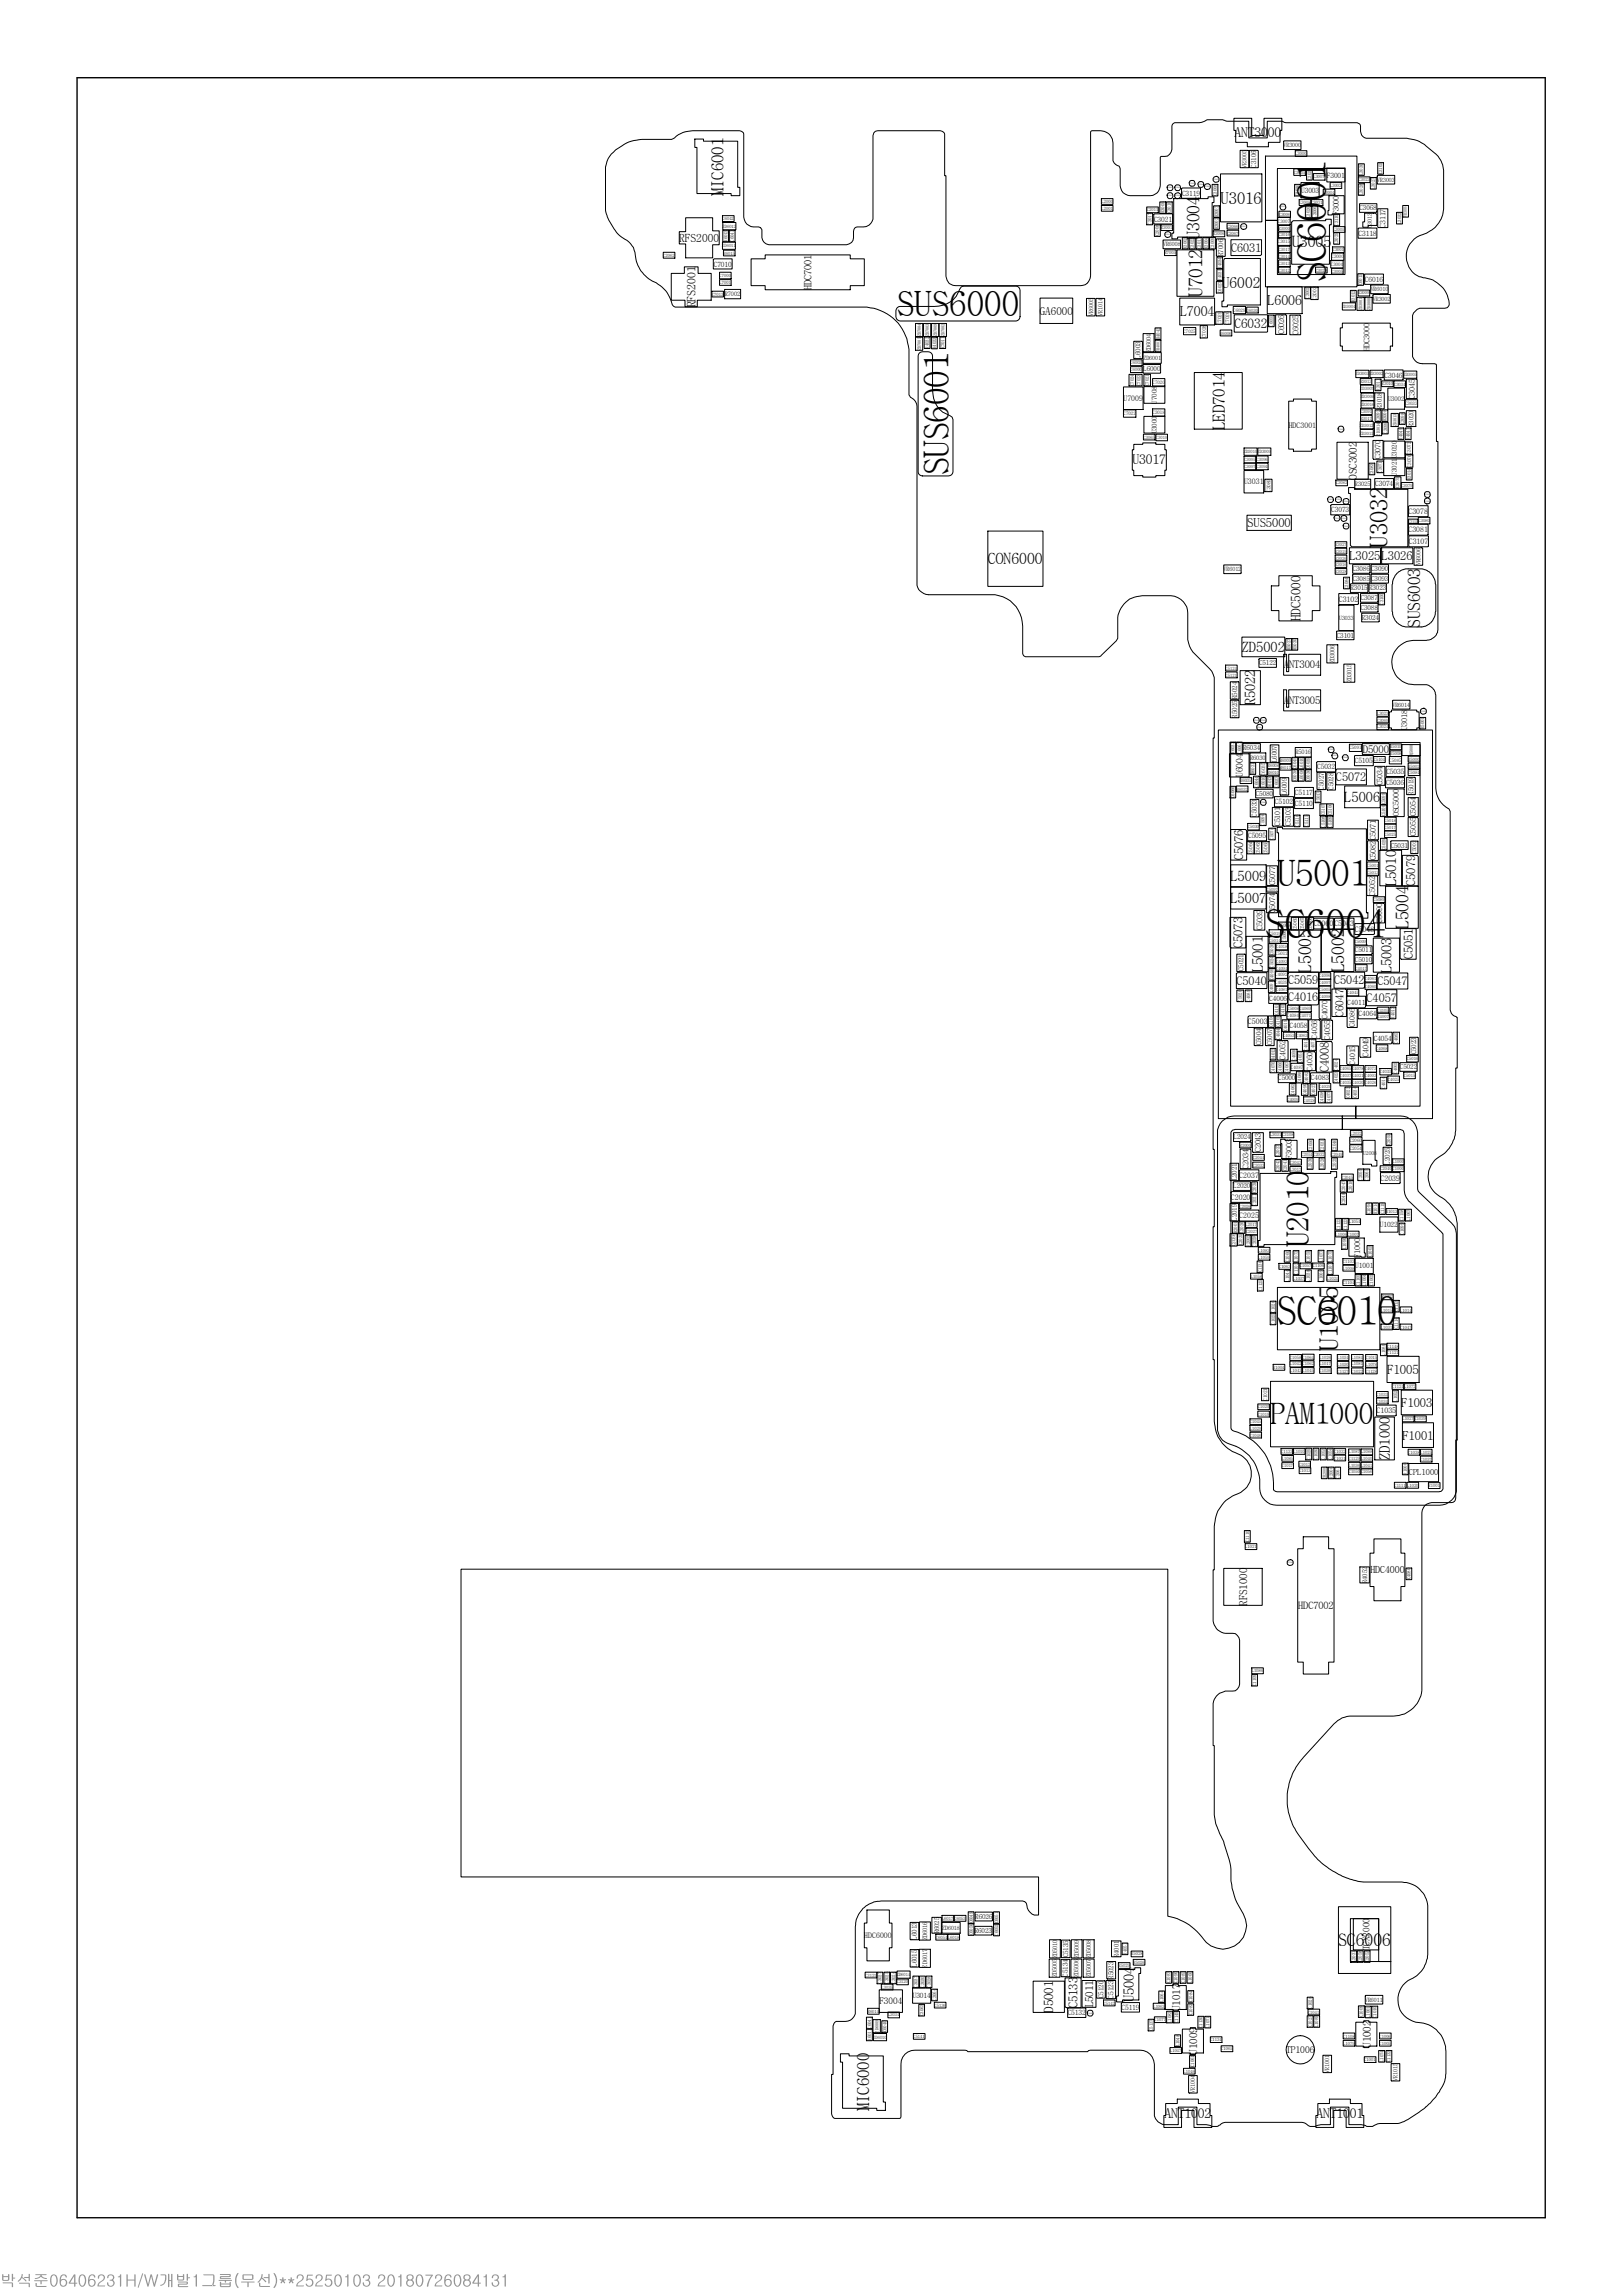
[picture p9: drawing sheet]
<svg xmlns="http://www.w3.org/2000/svg" width="210mm" height="297mm" viewBox="0 0 210 297" stroke-linecap="round" stroke-linejoin="round" font-family="sans-serif">
<defs><g id="words">
<g font-size="5.2">
<text x="171.6" y="36.5" transform="rotate(-90 171.6 36.5)">SC6001</text>
<text x="163.7" y="121.4">SC6004</text>
<text x="165.2" y="171.4">SC6010</text>
</g>
<text font-size="4.7" x="165.2" y="114.6">U5001</text>
<g font-size="4.5">
<text x="116" y="40.9">SUS6000</text>
<text x="122.7" y="61.5" transform="rotate(-90 122.7 61.5)">SUS6001</text>
</g>
<text font-size="4" x="169.3" y="161.4" transform="rotate(-90 169.3 161.4)">U2010</text>
<text font-size="3.8" x="164.4" y="184.3">PAM1000</text>
<text font-size="3.3" x="173.1" y="174.8" transform="rotate(-90 173.1 174.8)">U1005</text>
<text font-size="3.1" x="179.5" y="70.8" transform="rotate(-90 179.5 70.8)">U3032</text>
<text font-size="2.5" x="155.6" y="38.4" transform="rotate(-90 155.6 38.4)">U7012</text>
<g font-size="2.3">
<text x="155.2" y="31" transform="rotate(-90 155.2 31)">U3004</text>
<text x="169.7" y="125.9" transform="rotate(-90 169.7 125.9)">L5005</text>
<text x="173.9" y="125.8" transform="rotate(-90 173.9 125.8)">L5002</text>
<text x="182.2" y="120.2" transform="rotate(-90 182.2 120.2)">L5004</text>
<text x="173.1" y="251.8">SC6006</text>
</g>
<g font-size="2.2">
<text x="93.6" y="25.4" transform="rotate(-90 93.6 25.4)">MIC6001</text>
<text x="158.5" y="55.6" transform="rotate(-90 158.5 55.6)">LED7014</text>
<text x="183.7" y="81.2" transform="rotate(-90 183.7 81.2)">SUS6003</text>
<text x="112.5" y="273.1" transform="rotate(-90 112.5 273.1)">MIC6000</text>
</g>
<text font-size="2.1" x="157.9" y="26.3">U3016</text>
<g font-size="2">
<text x="167.2" y="32">U3005</text>
<text x="158.1" y="37.3">U6002</text>
<text x="127.8" y="73">CON6000</text>
</g>
<g font-size="1.9">
<text x="180.6" y="114.6" transform="rotate(-90 180.6 114.6)">L5010</text>
<text x="163.4" y="125.8" transform="rotate(-90 163.4 125.8)">L5001</text>
<text x="179.8" y="188.9" transform="rotate(-90 179.8 188.9)">ZD1000</text>
</g>
<g font-size="1.8">
<text x="152.7" y="40.9">L7004</text>
<text x="164" y="39.5">L6006</text>
<text x="160.7" y="84.3">ZD5002</text>
<text x="162.4" y="91.2" transform="rotate(-90 162.4 91.2)">R5022</text>
<text x="173.9" y="103.7">L5006</text>
<text x="159.2" y="113.9">L5009</text>
<text x="159.2" y="116.8">L5007</text>
<text x="180" y="125.9" transform="rotate(-90 180 125.9)">L5003</text>
<text x="146.7" y="259.1" transform="rotate(-90 146.7 259.1)">U5004</text>
</g>
<g font-size="1.7">
<text x="159.7" y="17.7">ANT3000</text>
<text x="159.7" y="42.5">C6032</text>
<text x="146.5" y="60.1">U3017</text>
<text x="168.3" y="80.4" transform="rotate(-90 168.3 80.4)">HDC5000</text>
<text x="150.6" y="274">ANT1002</text>
<text x="170.3" y="274">ANT1001</text>
</g>
<g font-size="1.6">
<text x="161.4" y="68.2">SUS5000</text>
<text x="174.6" y="72.5">L3025L3026</text>
<text x="160.8" y="111.3" transform="rotate(-90 160.8 111.3)">C5076</text>
<text x="183.1" y="114.6" transform="rotate(-90 183.1 114.6)">C5079</text>
<text x="160.8" y="122.7" transform="rotate(-90 160.8 122.7)">C5073</text>
<text x="182.8" y="124.1" transform="rotate(-90 182.8 124.1)">C5051</text>
<text x="171.9" y="138.7" transform="rotate(-90 171.9 138.7)">C4008</text>
<text x="179.5" y="177.7">F1005</text>
<text x="181.3" y="182">F1003</text>
<text x="181.4" y="186.2">F1001</text>
<text x="136.3" y="260.4" transform="rotate(-90 136.3 260.4)">D5001</text>
<text x="139.4" y="259.8" transform="rotate(-90 139.4 259.8)">C5133</text>
</g>
<g font-size="1.5">
<text x="87.9" y="31.3">RFS2000</text>
<text x="159.3" y="32.6">C6031</text>
<text x="90" y="39.8" transform="rotate(-90 90 39.8)">RFS2001</text>
<text x="172.8" y="101">C5072</text>
<text x="160" y="127.4">C5040</text>
<text x="166.6" y="129.5">C4016</text>
<text x="166.6" y="127.4">C5059</text>
<text x="172.6" y="127.4">C5042</text>
<text x="173.8" y="131.5" transform="rotate(-90 173.8 131.5)">C6047</text>
<text x="176.8" y="129.6">C4057</text>
<text x="178.2" y="127.4">C5047</text>
</g>
<g font-size="1.4">
<text x="134.5" y="40.7">GA6000</text>
<text x="175.5" y="62" transform="rotate(-90 175.5 62)">OSC3002</text>
<text x="166.1" y="86.5">ANT3004</text>
<text x="166.1" y="91.1">ANT3005</text>
<text x="176.3" y="97.4">D5000</text>
<text x="161.4" y="207.8" transform="rotate(-90 161.4 207.8)">RFS1000</text>
<text x="141.4" y="259.7" transform="rotate(-90 141.4 259.7)">L5011</text>
<text x="152.7" y="260.2" transform="rotate(-90 152.7 260.2)">U1017</text>
<text x="154.9" y="265.8" transform="rotate(-90 154.9 265.8)">U1009</text>
<text x="177.3" y="264.9" transform="rotate(-90 177.3 264.9)">U1002</text>
</g>
<g font-size="1.3">
<text x="105" y="37.5" transform="rotate(-90 105 37.5)">HDC7001</text>
<text x="177.3" y="203.5">HDC4000</text>
<text x="168" y="208.2">HDC7002</text>
</g>
<g font-size="1.2">
<text x="160.8" y="100.5" transform="rotate(-90 160.8 100.5)">U6004</text>
<text x="177.2" y="252.3" transform="rotate(-90 177.2 252.3)">TCX2000</text>
<text x="113.8" y="259.3">F3004</text>
<text x="166.4" y="265.6">TP1006</text>
</g>
<text font-size="1.1" x="182.3" y="190.9">CPL1000</text>
<g font-size="1">
<text x="173.2" y="27.9" transform="rotate(-90 173.2 27.9)">F3000</text>
<text x="179.2" y="29.4" transform="rotate(-90 179.2 29.4)">C3117</text>
<text x="166.1" y="43.3" transform="rotate(-90 166.1 43.3)">C6026</text>
<text x="168" y="43.3" transform="rotate(-90 168 43.3)">C6025</text>
<text x="177.2" y="45.4" transform="rotate(-90 177.2 45.4)">HDC3000</text>
<text x="145.4" y="51.9">U7009</text>
<text x="183" y="51.6" transform="rotate(-90 183 51.6)">C3045</text>
<text x="166.7" y="55.3">HDC3001</text>
<text x="178.6" y="59.4" transform="rotate(-90 178.6 59.4)">C3070</text>
<text x="161" y="62.7">U3031</text>
<text x="182.2" y="66.5">C3078</text>
<text x="182.2" y="68.9">C3081</text>
<text x="182.3" y="70.4">C3107</text>
<text x="173.2" y="77.8">C3102 C3087</text>
<text x="182.1" y="94.4" transform="rotate(-90 182.1 94.4)">U3018</text>
<text x="178.9" y="101.6" transform="rotate(-90 178.9 101.6)">C5034</text>
<text x="165.6" y="106.9" transform="rotate(-90 165.6 106.9)">C5101</text>
<text x="167" y="106.9" transform="rotate(-90 167 106.9)">C5103</text>
<text x="181" y="105.6" transform="rotate(-90 181 105.6)">OSC5000</text>
<text x="178" y="111.3" transform="rotate(-90 178 111.3)">C5082C5071</text>
<text x="183.2" y="108.2" transform="rotate(-90 183.2 108.2)">C5055C5054</text>
<text x="165" y="118.1" transform="rotate(-90 165 118.1)">C5074</text>
<text x="165" y="114.6" transform="rotate(-90 165 114.6)">C5077</text>
<text x="170" y="119.8">C5060C5043</text>
<text x="177.9" y="115.9" transform="rotate(-90 177.9 115.9)">C5052</text>
<text x="178.8" y="119.4" transform="rotate(-90 178.8 119.4)">C5090</text>
<text x="163.3" y="120.3" transform="rotate(-90 163.3 120.3)">C5039</text>
<text x="175.3" y="120.5">C5048</text>
<text x="171.8" y="131.8" transform="rotate(-90 171.8 131.8)">C4070</text>
<text x="161.5" y="132.5">C5003</text>
<text x="166.3" y="137.2" transform="rotate(-90 166.3 137.2)">C4052</text>
<text x="170.4" y="134.4" transform="rotate(-90 170.4 134.4)">C4056</text>
<text x="172.1" y="134.5" transform="rotate(-90 172.1 134.5)">C4055</text>
<text x="175.3" y="132.9" transform="rotate(-90 175.3 132.9)">C4086</text>
<text x="175.3" y="137.8" transform="rotate(-90 175.3 137.8)">C4015</text>
<text x="177" y="136.8" transform="rotate(-90 177 136.8)">C4049</text>
<text x="169.8" y="138.5" transform="rotate(-90 169.8 138.5)">C4050</text>
<text x="163.1" y="149.1" transform="rotate(-90 163.1 149.1)">C2043</text>
<text x="167.1" y="149.9" transform="rotate(-90 167.1 149.9)">F3003</text>
<text x="159.3" y="155.2">C2020</text>
<text x="160.3" y="152.4">C2037</text>
<text x="161.5" y="151.2" transform="rotate(-90 161.5 151.2)">C2034</text>
<text x="178.6" y="152.7">C2039</text>
<text x="160.3" y="157.6">C2025</text>
<text x="176" y="162.7" transform="rotate(-90 176 162.7)">F1000</text>
<text x="178.1" y="182.8">C1035</text>
<text x="111.8" y="250.7">HDC6000</text>
</g>
<g font-size=".9">
<text x="162.5" y="21.7" transform="rotate(-90 162.5 21.7)">C3106</text>
<text x="171.7" y="23">F3001</text>
<text x="149.3" y="28.7">C3021</text>
<text x="152.9" y="25.3">C3119</text>
<text x="168.3" y="25">U3003</text>
<text x="175.9" y="27.2">C3068</text>
<text x="92.4" y="34.5">C7010</text>
<text x="158.3" y="33.1" transform="rotate(-90 158.3 33.1)">R7006</text>
<text x="175.8" y="30.5">C3118</text>
<text x="176.6" y="36.4">C6016</text>
<text x="147.6" y="46.4" transform="rotate(-90 147.6 46.4)">L6003</text>
<text x="147.9" y="48">L6000</text>
<text x="149.7" y="52.2" transform="rotate(-90 149.7 52.2)">U7008</text>
<text x="179.1" y="48.9">C3046</text>
<text x="149.7" y="56.1" transform="rotate(-90 149.7 56.1)">U3000</text>
<text x="180.7" y="59.3" transform="rotate(-90 180.7 59.3)">U3020</text>
<text x="177.9" y="62.9">C3074</text>
<text x="180.7" y="61.6" transform="rotate(-90 180.7 61.6)">U3021</text>
<text x="172.2" y="66.3">C3073</text>
<text x="174.7" y="76.4">R3015 R3023</text>
<text x="175" y="75.2">C3085 C3093</text>
<text x="175" y="73.9">C3086 C3090</text>
<text x="173" y="82.5">C3101</text>
<text x="176" y="78.9">C3088</text>
<text x="176.2" y="80.2">R3024</text>
<text x="162.9" y="86.1">C5122</text>
<text x="160" y="92.8" transform="rotate(-90 160 92.8)">R5025 R5024</text>
<text x="160.8" y="97">R6034</text>
<text x="165.2" y="98.6" transform="rotate(-90 165.2 98.6)">L6007</text>
<text x="170.4" y="99.5">C5032</text>
<text x="175.3" y="98.7">C5105</text>
<text x="179.3" y="101.6">C5036</text>
<text x="179.4" y="100.1">C5035</text>
<text x="162.5" y="103">C5080</text>
<text x="162.6" y="105.7" transform="rotate(-90 162.6 105.7)">C5033</text>
<text x="165" y="104">C5102 C5110</text>
<text x="166.5" y="102.8" transform="rotate(-90 166.5 102.8)">L6009</text>
<text x="167.5" y="102.9">C5117</text>
<text x="171.3" y="102.2" transform="rotate(-90 171.3 102.2)">C5027</text>
<text x="172.5" y="102.2" transform="rotate(-90 172.5 102.2)">C5028</text>
<text x="182.9" y="102.8" transform="rotate(-90 182.9 102.8)">R5019</text>
<text x="161.5" y="108.5">C5095</text>
<text x="179.9" y="109.6">C5031</text>
<text x="160.9" y="125.7" transform="rotate(-90 160.9 125.7)">C5021</text>
<text x="175.3" y="124.4">C5010</text>
<text x="175.3" y="123.2">C5011</text>
<text x="164.2" y="129.5">C4006</text>
<text x="174.3" y="130">C4011</text>
<text x="175.8" y="131.5">C4064</text>
<text x="163.2" y="135.3" transform="rotate(-90 163.2 135.3)">C5004</text>
<text x="164.6" y="135.3" transform="rotate(-90 164.6 135.3)">C5007</text>
<text x="166.8" y="133">C4058</text>
<text x="177.7" y="134.6">C4054</text>
<text x="183.2" y="136.4" transform="rotate(-90 183.2 136.4)">C5023</text>
<text x="165.4" y="139.8">C5000</text>
<text x="169.6" y="139.8">C4083</text>
<text x="181.1" y="138.3">C5022</text>
<text x="159.6" y="147.4">L2024</text>
<text x="159.6" y="153.7">L2020</text>
<text x="160" y="152.7" transform="rotate(-90 160 152.7)">L2021</text>
<text x="179.8" y="150.7" transform="rotate(-90 179.8 150.7)">L2025</text>
<text x="160" y="157.9" transform="rotate(-90 160 157.9)">L2019</text>
<text x="178.5" y="158.8">U1022</text>
<text x="175.3" y="164.1">U1001</text>
<text x="118.6" y="250.9" transform="rotate(-90 118.6 250.9)">L6013</text>
<text x="126.1" y="250.1">R6023</text>
<text x="126.2" y="248.2">R6026</text>
<text x="118.6" y="254.5" transform="rotate(-90 118.6 254.5)">L6015</text>
<text x="138.2" y="255.7" transform="rotate(-90 138.2 255.7)">C5134 C5135</text>
<text x="118.1" y="258.5">U3014</text>
<text x="138.1" y="260.7">C5132</text>
<text x="142.8" y="258.5" transform="rotate(-90 142.8 258.5)">C5120</text>
<text x="144.1" y="258.6" transform="rotate(-90 144.1 258.6)">C5123 R5023</text>
<text x="145.1" y="260">C5119</text>
</g>
<g font-size=".8">
<text x="161.3" y="21.7" transform="rotate(-90 161.3 21.7)">VR3005</text>
<text x="166.1" y="19">VR3000</text>
<text x="178.2" y="23.5">VR3003</text>
<text x="177.5" y="29.5" transform="rotate(-90 177.5 29.5)">U3013</text>
<text x="150.5" y="31.9">VR6008</text>
<text x="93.8" y="38.3">R7002</text>
<text x="141.4" y="40.9" transform="rotate(-90 141.4 40.9)">VR6005</text>
<text x="142.6" y="40.9" transform="rotate(-90 142.6 40.9)">VR1014</text>
<text x="177.3" y="37.7">VR6010</text>
<text x="177.6" y="38.9">VR3002</text>
<text x="147.9" y="46.6">ZD6001</text>
<text x="148.9" y="45.6" transform="rotate(-90 148.9 45.6)">ZD6004</text>
<text x="178.8" y="52.9" transform="rotate(-90 178.8 52.9)">R3018</text>
<text x="179.6" y="51.9">U3002</text>
<text x="182.9" y="55.2" transform="rotate(-90 182.9 55.2)">R3020</text>
<text x="175.3" y="62.9">R3025</text>
<text x="158.3" y="73.9">VR6012</text>
<text x="183.8" y="73.2" transform="rotate(-90 183.8 73.2)">VR6006</text>
<text x="173.2" y="80.2">U3033</text>
<text x="172.6" y="85.8" transform="rotate(-90 172.6 85.8)">ZD3006</text>
<text x="174.9" y="88.3" transform="rotate(-90 174.9 88.3)">ZD3015</text>
<text x="180.1" y="91.4">VR6014</text>
<text x="161.7" y="98.3">R6030</text>
<text x="167.6" y="97.6">R5016</text>
<text x="176.9" y="204.8" transform="rotate(-90 176.9 204.8)">R4052</text>
<text x="120" y="251" transform="rotate(-90 120 251)">ZD6016</text>
<text x="121.5" y="250.1" transform="rotate(-90 121.5 250.1)">R6025</text>
<text x="121.9" y="249.7">ZD6018</text>
<text x="120" y="254.6" transform="rotate(-90 120 254.6)">ZD6017</text>
<text x="136.7" y="255.8" transform="rotate(-90 136.7 255.8)">ZD5005ZD5010</text>
<text x="139.5" y="255.8" transform="rotate(-90 139.5 255.8)">ZD5006ZD5009</text>
<text x="141.1" y="255.8" transform="rotate(-90 141.1 255.8)">ZD5007ZD5008</text>
<text x="144.7" y="253.2" transform="rotate(-90 144.7 253.2)">R4001</text>
<text x="176.6" y="259">VR6011</text>
<text x="172" y="268.2" transform="rotate(-90 172 268.2)">VR1001</text>
<text x="180.8" y="269.2" transform="rotate(-90 180.8 269.2)">VR1015</text>
<text x="154.6" y="270.8" transform="rotate(-90 154.6 270.8)">VR1004</text>
</g>
<g font-size=".7">
<text x="158" y="42" transform="rotate(-90 158 42)">C7029</text>
<text x="159" y="42" transform="rotate(-90 159 42)">C7026</text>
<text x="170.3" y="38.8" transform="rotate(-90 170.3 38.8)">C3003</text>
<text x="156" y="43.8" transform="rotate(-90 156 43.8)">C7028</text>
<text x="164.4" y="63.6" transform="rotate(-90 164.4 63.6)">C3089</text>
<text x="162.1" y="110.5" transform="rotate(-90 162.1 110.5)">C5064</text>
<text x="163" y="110.5" transform="rotate(-90 163 110.5)">C5063</text>
<text x="164" y="110.5" transform="rotate(-90 164 110.5)">C5065</text>
<text x="183.2" y="110.5" transform="rotate(-90 183.2 110.5)">C5002</text>
<text x="167.8" y="120.3" transform="rotate(-90 167.8 120.3)">C5069</text>
<text x="168.7" y="120.3" transform="rotate(-90 168.7 120.3)">C5067</text>
<text x="169.7" y="120.3" transform="rotate(-90 169.7 120.3)">C5066</text>
<text x="176.4" y="149.5">U2008</text>
<text x="159.9" y="161.2" transform="rotate(-90 159.9 161.2)">C2036</text>
<text x="163.9" y="181.3" transform="rotate(-90 163.9 181.3)">C1021</text>
</g>
<g font-size=".6">
<text x="167.4" y="22.5">C3035</text>
<text x="167.6" y="20.1">L3000</text>
<text x="169.6" y="23.3" transform="rotate(-90 169.6 23.3)">C3032</text>
<text x="169.9" y="23.1">L3007</text>
<text x="175.8" y="23.5">C3023</text>
<text x="176.3" y="22.7" transform="rotate(-90 176.3 22.7)">L3030</text>
<text x="178.8" y="22.5" transform="rotate(-90 178.8 22.5)">C3103</text>
<text x="93.5" y="29.5">ZD6012</text>
<text x="93.5" y="28.5">C6042</text>
<text x="142.5" y="26.3">L2000</text>
<text x="142.5" y="27.2">L2001</text>
<text x="148.4" y="27.3">C2011</text>
<text x="149" y="29.1" transform="rotate(-90 149 29.1)">C2017</text>
<text x="150.2" y="29.7">R3001</text>
<text x="150.7" y="27.6" transform="rotate(-90 150.7 27.6)">R3005</text>
<text x="151.5" y="27.6" transform="rotate(-90 151.5 27.6)">C3010</text>
<text x="157.4" y="25.4" transform="rotate(-90 157.4 25.4)">C3008</text>
<text x="157.6" y="29.7" transform="rotate(-90 157.6 29.7)">R3002R3007</text>
<text x="158.7" y="29.5">C3066</text>
<text x="165.3" y="28.8">C3007</text>
<text x="165.4" y="29.7">R3000</text>
<text x="165.5" y="27.9">C3006</text>
<text x="168.1" y="25.4" transform="rotate(-90 168.1 25.4)">C3036</text>
<text x="168.1" y="26.4">L3008C3031</text>
<text x="169.5" y="28.2" transform="rotate(-90 169.5 28.2)">C3026</text>
<text x="170.3" y="28.2" transform="rotate(-90 170.3 28.2)">L3006</text>
<text x="171.2" y="25.1">L3004</text>
<text x="172.1" y="24.2">L3002</text>
<text x="172.5" y="29.9">L3005</text>
<text x="173.1" y="29.2" transform="rotate(-90 173.1 29.2)">C3110</text>
<text x="176.3" y="25.3" transform="rotate(-90 176.3 25.3)">L3028</text>
<text x="177.9" y="24.5" transform="rotate(-90 177.9 24.5)">L3027</text>
<text x="181.3" y="29" transform="rotate(-90 181.3 29)">L3032</text>
<text x="85.8" y="33.2">C2062</text>
<text x="93.1" y="35.9">C7000</text>
<text x="93.4" y="32">ZD6011</text>
<text x="93.6" y="32.9">R6015</text>
<text x="94.1" y="31.3" transform="rotate(-90 94.1 31.3)">R6012</text>
<text x="95" y="31.3" transform="rotate(-90 95 31.3)">C6043</text>
<text x="149.9" y="30.6" transform="rotate(-90 149.9 30.6)">C2008</text>
<text x="150.7" y="32.9">R7005</text>
<text x="153.6" y="32.2" transform="rotate(-90 153.6 32.2)">R3003</text>
<text x="154.5" y="32.2" transform="rotate(-90 154.5 32.2)">C3022</text>
<text x="155.3" y="32.2" transform="rotate(-90 155.3 32.2)">C3011</text>
<text x="156.3" y="32.2" transform="rotate(-90 156.3 32.2)">R3004</text>
<text x="157" y="30.5">R3006 C3067</text>
<text x="157.1" y="32.2" transform="rotate(-90 157.1 32.2)">C3009</text>
<text x="165.3" y="31.5">C3015</text>
<text x="165.4" y="35.2">C3012</text>
<text x="165.4" y="34.2">C3013</text>
<text x="165.4" y="33.3">C3014</text>
<text x="165.4" y="30.6">C3016</text>
<text x="165.4" y="32.5">C3017</text>
<text x="170.2" y="35.2">C3029</text>
<text x="172.2" y="34.4">C3004</text>
<text x="172.3" y="33.4">C3000</text>
<text x="172.3" y="35.3">C3005</text>
<text x="172.4" y="32.5">C3001</text>
<text x="173.1" y="31.6" transform="rotate(-90 173.1 31.6)">L3029</text>
<text x="92.1" y="38.2">C7013</text>
<text x="93.1" y="36.7">L7001</text>
<text x="158" y="37.9" transform="rotate(-90 158 37.9)">C6027R4035R4034</text>
<text x="159.6" y="40.3">C6029 C6030</text>
<text x="169.4" y="38.7" transform="rotate(-90 169.4 38.7)">C3002</text>
<text x="173.6" y="39.9">ZD3004</text>
<text x="175.3" y="39.1" transform="rotate(-90 175.3 39.1)">R3012</text>
<text x="175.7" y="38.1">R3009</text>
<text x="176.3" y="40.1" transform="rotate(-90 176.3 40.1)">ZD3001</text>
<text x="176.3" y="36.9" transform="rotate(-90 176.3 36.9)">C6015</text>
<text x="177.3" y="40.1" transform="rotate(-90 177.3 40.1)">ZD3000</text>
<text x="119.1" y="45.3" transform="rotate(-90 119.1 45.3)">ZD7005 ZD7004</text>
<text x="120.2" y="45.1" transform="rotate(-90 120.2 45.1)">R4032ZD7003</text>
<text x="121.1" y="45.1" transform="rotate(-90 121.1 45.1)">R4033 ZD7009</text>
<text x="122.2" y="45.1" transform="rotate(-90 122.2 45.1)">C7011ZD7002</text>
<text x="146.3" y="47.1">C6003</text>
<text x="150.1" y="43.9" transform="rotate(-90 150.1 43.9)">R4042</text>
<text x="153.1" y="43">C7025</text>
<text x="157.9" y="43.3">R6006</text>
<text x="164.7" y="42.3" transform="rotate(-90 164.7 42.3)">C6055</text>
<text x="145.4" y="53.7">C7022</text>
<text x="146.3" y="48">C6000</text>
<text x="146.7" y="49.9" transform="rotate(-90 146.7 49.9)">C7024</text>
<text x="147.6" y="49.9" transform="rotate(-90 147.6 49.9)">C7023</text>
<text x="148.6" y="49.9" transform="rotate(-90 148.6 49.9)">C7021</text>
<text x="149.1" y="53.6">C3018</text>
<text x="149.1" y="49.7">C7020</text>
<text x="175.4" y="48.6">ZD3003ZD3002</text>
<text x="176" y="50.5">ZD3007</text>
<text x="176" y="49.6">R3013</text>
<text x="176" y="53.5">C3091</text>
<text x="176" y="52.5">ZD3016</text>
<text x="176" y="51.5">ZD3008</text>
<text x="178.5" y="50.5" transform="rotate(-90 178.5 50.5)">R3011</text>
<text x="178.8" y="49.8">R3010 C3034</text>
<text x="181.6" y="48.7">ZD3005</text>
<text x="181.8" y="52.4">C3033</text>
<text x="148" y="56.7">C3065 C3019</text>
<text x="160.9" y="58.6">ZD3010ZD3009</text>
<text x="161" y="59.7">C3095 C3096</text>
<text x="175.9" y="56.2">ZD3011</text>
<text x="175.9" y="55.2">ZD3012</text>
<text x="176" y="54.3">R3017</text>
<text x="178.5" y="56.3" transform="rotate(-90 178.5 56.3)">ZD3014 C3092</text>
<text x="179.5" y="56.1" transform="rotate(-90 179.5 56.1)">C3099R3008</text>
<text x="180.7" y="55.2" transform="rotate(-90 180.7 55.2)">ZD3013</text>
<text x="181.5" y="56.9" transform="rotate(-90 181.5 56.9)">R4049</text>
<text x="181.7" y="54.9" transform="rotate(-90 181.7 54.9)">C3098</text>
<text x="161" y="60.6">C3097 C3094</text>
<text x="172.8" y="62.7">C3082</text>
<text x="177.7" y="61.4" transform="rotate(-90 177.7 61.4)">C3083</text>
<text x="178.8" y="61.2" transform="rotate(-90 178.8 61.2)">C3071</text>
<text x="181" y="63.2" transform="rotate(-90 181 63.2)">C3075</text>
<text x="181.3" y="63">C3079</text>
<text x="182.5" y="62.1" transform="rotate(-90 182.5 62.1)">R3014C3076C3072 R4047</text>
<text x="172.8" y="71.5">R3019</text>
<text x="172.8" y="70.7">R3027</text>
<text x="183.5" y="67.6">C3080</text>
<text x="172.8" y="73.2">R3016</text>
<text x="172.8" y="72.4">R3026</text>
<text x="172.8" y="74.1">R3028</text>
<text x="174.4" y="76.2" transform="rotate(-90 174.4 76.2)">C3084</text>
<text x="179" y="78.2" transform="rotate(-90 179 78.2)">C3100</text>
<text x="158.6" y="87.5">C5121</text>
<text x="158.6" y="86.6">C5124</text>
<text x="166.9" y="84.1" transform="rotate(-90 166.9 84.1)">R5027</text>
<text x="167.7" y="84.1" transform="rotate(-90 167.7 84.1)">R5030</text>
<text x="178.2" y="92.5">L3023</text>
<text x="178.2" y="94.2">L3024</text>
<text x="178.2" y="93.3">C3069</text>
<text x="184.3" y="94.3" transform="rotate(-90 184.3 94.3)">R5001</text>
<text x="159.7" y="97.5" transform="rotate(-90 159.7 97.5)">R6033</text>
<text x="160.4" y="101.2">R6035</text>
<text x="160.6" y="97.5" transform="rotate(-90 160.6 97.5)">C6067</text>
<text x="162.3" y="100.2" transform="rotate(-90 162.3 100.2)">R6031</text>
<text x="162.8" y="101.9" transform="rotate(-90 162.8 101.9)">C6044</text>
<text x="163.7" y="101.9" transform="rotate(-90 163.7 101.9)">R6016C6035</text>
<text x="164" y="99.3">R6008</text>
<text x="164" y="100.1">R6010</text>
<text x="164.5" y="101.9" transform="rotate(-90 164.5 101.9)">R6013</text>
<text x="165.4" y="101.9" transform="rotate(-90 165.4 101.9)">C6037</text>
<text x="165.6" y="99.4">R6017</text>
<text x="165.6" y="98.6">R6009</text>
<text x="167.7" y="101.1" transform="rotate(-90 167.7 101.1)">C6038 C6045</text>
<text x="168.6" y="101.1" transform="rotate(-90 168.6 101.1)">L6008 L6010</text>
<text x="169.5" y="101.1" transform="rotate(-90 169.5 101.1)">C6036 C6039</text>
<text x="174.6" y="97">C5091</text>
<text x="177.7" y="98.5">C5104</text>
<text x="179.7" y="98.6">C5085</text>
<text x="179.9" y="97.7">R5008</text>
<text x="179.9" y="96.8">R5010</text>
<text x="182.2" y="100.2">C5084</text>
<text x="182.2" y="98.4">R5000</text>
<text x="182.2" y="99.3">R5002</text>
<text x="182.8" y="97.7" transform="rotate(-90 182.8 97.7)">Q5000</text>
<text x="159.7" y="103.2" transform="rotate(-90 159.7 103.2)">C6066</text>
<text x="160" y="102.3">R6032</text>
<text x="161.4" y="107.1">C5030</text>
<text x="163.6" y="106.8" transform="rotate(-90 163.6 106.8)">C5096</text>
<text x="168" y="106.9" transform="rotate(-90 168 106.9)">C5116</text>
<text x="169.2" y="106.9" transform="rotate(-90 169.2 106.9)">C5115</text>
<text x="170.8" y="103.8" transform="rotate(-90 170.8 103.8)">R5017</text>
<text x="171.4" y="107.1" transform="rotate(-90 171.4 107.1)">C5108 C5107</text>
<text x="172.3" y="107.1" transform="rotate(-90 172.3 107.1)">C5109 C5106</text>
<text x="179.1" y="107.3">C5017</text>
<text x="179.1" y="106.4">C5018</text>
<text x="179.2" y="105.6" transform="rotate(-90 179.2 105.6)">C5100C5099</text>
<text x="164.8" y="108.6" transform="rotate(-90 164.8 108.6)">C5078</text>
<text x="176.9" y="112.1">C5001</text>
<text x="176.9" y="113">C5013</text>
<text x="179.1" y="108.1">C5025</text>
<text x="179.3" y="109.9" transform="rotate(-90 179.3 109.9)">C5029</text>
<text x="163.9" y="115.2">C5097</text>
<text x="165.4" y="120">C5068</text>
<text x="177.7" y="116.6">C5089</text>
<text x="164.2" y="121.8">C5014</text>
<text x="164.2" y="120.9">C5019</text>
<text x="165" y="123.6">C5012</text>
<text x="165.1" y="124.5">C4093</text>
<text x="165.1" y="125.4">C4094</text>
<text x="165.1" y="122.7">C4018</text>
<text x="166.4" y="121.8" transform="rotate(-90 166.4 121.8)">C5006</text>
<text x="175.3" y="122">C5009</text>
<text x="175.4" y="125.4">C4017</text>
<text x="160.7" y="129.6" transform="rotate(-90 160.7 129.6)">C5020</text>
<text x="161.7" y="129.6" transform="rotate(-90 161.7 129.6)">C4089</text>
<text x="164.7" y="128.4" transform="rotate(-90 164.7 128.4)">C4091C4095 C5024 C5026</text>
<text x="165" y="127.3">C4039</text>
<text x="165" y="126.3">C4092</text>
<text x="165.1" y="128.2">C4081</text>
<text x="165.4" y="131.4" transform="rotate(-90 165.4 131.4)">C4101</text>
<text x="166.2" y="131.4" transform="rotate(-90 166.2 131.4)">C4102</text>
<text x="166.5" y="131.6">C4084C4071</text>
<text x="166.6" y="130.7">C5008C4069</text>
<text x="170.7" y="126.4">C4096</text>
<text x="170.7" y="127.3">C4097</text>
<text x="170.7" y="129.1">C4098</text>
<text x="170.7" y="128.2">C5005</text>
<text x="174.3" y="128.6">C4045</text>
<text x="176.6" y="127.8">C4060</text>
<text x="176.6" y="126.8">C4061</text>
<text x="178.2" y="130.9">C4105</text>
<text x="178.2" y="131.7">C4007</text>
<text x="180.4" y="131.8" transform="rotate(-90 180.4 131.8)">R4013</text>
<text x="164.7" y="132.9" transform="rotate(-90 164.7 132.9)">C4104</text>
<text x="165.6" y="134.5" transform="rotate(-90 165.6 134.5)">C4044 C4103</text>
<text x="166" y="134.2">C4053 C4063</text>
<text x="166.5" y="133.4" transform="rotate(-90 166.5 133.4)">C4019</text>
<text x="167.6" y="137.2" transform="rotate(-90 167.6 137.2)">C4059</text>
<text x="168.4" y="137.5" transform="rotate(-90 168.4 137.5)">C4051</text>
<text x="169.2" y="135.9" transform="rotate(-90 169.2 135.9)">C4012</text>
<text x="170.1" y="135.9" transform="rotate(-90 170.1 135.9)">C4072</text>
<text x="178.1" y="135.8">C4068</text>
<text x="180.8" y="135" transform="rotate(-90 180.8 135)">C4085</text>
<text x="182" y="137.2">C5016</text>
<text x="164.9" y="138.8" transform="rotate(-90 164.9 138.8)">C4076 R4012</text>
<text x="165.8" y="138.8" transform="rotate(-90 165.8 138.8)">C4066</text>
<text x="166.6" y="142.4">C4009</text>
<text x="166.7" y="138.8" transform="rotate(-90 166.7 138.8)">C4067</text>
<text x="167" y="138.2">C4087</text>
<text x="167.5" y="141.6" transform="rotate(-90 167.5 141.6)">C4062</text>
<text x="168.4" y="140.1" transform="rotate(-90 168.4 140.1)">C4088</text>
<text x="168.7" y="142.5">C4028</text>
<text x="169" y="141.7" transform="rotate(-90 169 141.7)">C4090</text>
<text x="169.2" y="140.1" transform="rotate(-90 169.2 140.1)">C4082</text>
<text x="170.1" y="141.7" transform="rotate(-90 170.1 141.7)">C4027</text>
<text x="170.7" y="140.8">C4029</text>
<text x="171.2" y="142.7" transform="rotate(-90 171.2 142.7)">C4038</text>
<text x="172.1" y="142.7" transform="rotate(-90 172.1 142.7)">C4077</text>
<text x="173.1" y="140.1" transform="rotate(-90 173.1 140.1)">C4023 C4024</text>
<text x="173.4" y="140.3">C4035 C4020 C4026</text>
<text x="173.4" y="139.4">C4037 C4021 C4003</text>
<text x="173.4" y="138.5">C4065 C4078 C4073</text>
<text x="174.6" y="142.1" transform="rotate(-90 174.6 142.1)">C4022</text>
<text x="175.6" y="142.1" transform="rotate(-90 175.6 142.1)">C4034</text>
<text x="178.5" y="138.9">C4033</text>
<text x="179.2" y="140.8" transform="rotate(-90 179.2 140.8)">C4014</text>
<text x="179.6" y="139.8">C4025</text>
<text x="180.8" y="138.9" transform="rotate(-90 180.8 138.9)">C4002</text>
<text x="181.6" y="139.3">C5015</text>
<text x="160.4" y="148.3">R2000</text>
<text x="162.1" y="149.9">C2044</text>
<text x="164.3" y="147">L3031 C3108</text>
<text x="165.5" y="149.6" transform="rotate(-90 165.5 149.6)">L2027</text>
<text x="168.4" y="149.6">C2051C2032</text>
<text x="169.8" y="148.9" transform="rotate(-90 169.8 148.9)">C2050</text>
<text x="171.3" y="148.9" transform="rotate(-90 171.3 148.9)">C2031</text>
<text x="172.2" y="149.5">C2049</text>
<text x="172.9" y="148.9" transform="rotate(-90 172.9 148.9)">C2046</text>
<text x="174.6" y="148.8">C2054</text>
<text x="174.6" y="147.8">C2060</text>
<text x="174.7" y="146.8">L2032</text>
<text x="179.9" y="148.2" transform="rotate(-90 179.9 148.2)">C2055</text>
<text x="162.1" y="150.9">C2033</text>
<text x="162.5" y="156" transform="rotate(-90 162.5 156)">C2021 C2038</text>
<text x="165.5" y="151.5" transform="rotate(-90 165.5 151.5)">C2042</text>
<text x="166.5" y="151.5" transform="rotate(-90 166.5 151.5)">C2041</text>
<text x="166.9" y="151.5">L3012</text>
<text x="166.9" y="150.6">C3043</text>
<text x="169.7" y="151.3" transform="rotate(-90 169.7 151.3)">L2030</text>
<text x="171.3" y="151.3" transform="rotate(-90 171.3 151.3)">L2028</text>
<text x="172.9" y="151.3" transform="rotate(-90 172.9 151.3)">L2029</text>
<text x="173.6" y="152.5">C2045</text>
<text x="174.1" y="155.8" transform="rotate(-90 174.1 155.8)">C2048C2047</text>
<text x="174.9" y="154.2" transform="rotate(-90 174.9 154.2)">L2018</text>
<text x="176.3" y="152.7" transform="rotate(-90 176.3 152.7)">C2059</text>
<text x="177.1" y="152.7" transform="rotate(-90 177.1 152.7)">C2065</text>
<text x="178.6" y="151.4">C2040 C1000</text>
<text x="180.2" y="150.5">L1000</text>
<text x="160" y="159.5" transform="rotate(-90 160 159.5)">R2001</text>
<text x="160.4" y="156.2">C2026</text>
<text x="160.7" y="161.1" transform="rotate(-90 160.7 161.1)">C2035</text>
<text x="160.9" y="159.5" transform="rotate(-90 160.9 159.5)">L2026</text>
<text x="161.1" y="158.6">L2017</text>
<text x="161.2" y="159.5">C2027</text>
<text x="161.7" y="161.3" transform="rotate(-90 161.7 161.3)">R2002</text>
<text x="162.5" y="161.3" transform="rotate(-90 162.5 161.3)">C2028</text>
<text x="162.8" y="162">L1083</text>
<text x="172.8" y="159.9">L1006C1007</text>
<text x="173.4" y="159.1" transform="rotate(-90 173.4 159.1)">C1122</text>
<text x="174.2" y="161.6" transform="rotate(-90 174.2 161.6)">L1090</text>
<text x="174.3" y="159.1" transform="rotate(-90 174.3 159.1)">C1123</text>
<text x="174.5" y="158.3">L1054</text>
<text x="177.3" y="157.1" transform="rotate(-90 177.3 157.1)">C1094</text>
<text x="178.2" y="157.1" transform="rotate(-90 178.2 157.1)">R1014</text>
<text x="179.1" y="157.1" transform="rotate(-90 179.1 157.1)">C1119</text>
<text x="179.3" y="156.9">R1013</text>
<text x="181.6" y="159.7" transform="rotate(-90 181.6 159.7)">C1099 C1158</text>
<text x="182.5" y="157.9" transform="rotate(-90 182.5 157.9)">L1067</text>
<text x="161.8" y="165.3">L1058</text>
<text x="162.8" y="162.9">L1059</text>
<text x="163.2" y="164.6" transform="rotate(-90 163.2 164.6)">C1136</text>
<text x="163.3" y="167" transform="rotate(-90 163.3 167)">C1125</text>
<text x="165.5" y="164">C1063</text>
<text x="166.8" y="165.8" transform="rotate(-90 166.8 165.8)">L1044</text>
<text x="166.8" y="163.3" transform="rotate(-90 166.8 163.3)">C1060</text>
<text x="167.3" y="165.6">L1037</text>
<text x="167.9" y="164.9" transform="rotate(-90 167.9 164.9)">C1102L1073</text>
<text x="168.2" y="164">C1057 C1106</text>
<text x="169.5" y="165.8" transform="rotate(-90 169.5 165.8)">L1038</text>
<text x="169.5" y="163.3" transform="rotate(-90 169.5 163.3)">C1055</text>
<text x="171.1" y="163.3" transform="rotate(-90 171.1 163.3)">L1077</text>
<text x="171.1" y="165.8" transform="rotate(-90 171.1 165.8)">L1009</text>
<text x="171.7" y="165.6">L1024</text>
<text x="172.3" y="164.9" transform="rotate(-90 172.3 164.9)">C1107L1075</text>
<text x="173.7" y="163.4">C1103</text>
<text x="173.7" y="166.1">C1104</text>
<text x="173.7" y="164.3">L1008</text>
<text x="175.9" y="166.3" transform="rotate(-90 175.9 166.3)">C1105</text>
<text x="176.8" y="166.4" transform="rotate(-90 176.8 166.4)">L1004</text>
<text x="177.5" y="162.6" transform="rotate(-90 177.5 162.6)">C1003</text>
<text x="177.7" y="166.3" transform="rotate(-90 177.7 166.3)">C1002</text>
<text x="178.8" y="168">R1002</text>
<text x="164.9" y="171.4" transform="rotate(-90 164.9 171.4)">C1025C1026</text>
<text x="178.7" y="169.7">L1015</text>
<text x="178.7" y="171.9">L1031</text>
<text x="180.8" y="172" transform="rotate(-90 180.8 172)">C1114</text>
<text x="180.8" y="169.7" transform="rotate(-90 180.8 169.7)">C1113</text>
<text x="181.2" y="171.9">C1047</text>
<text x="181.2" y="169.7">L1014</text>
<text x="164.7" y="177.1">R1004</text>
<text x="166.9" y="175.8">C1058 C1064</text>
<text x="166.9" y="176.7">L1042 C1062</text>
<text x="166.9" y="177.5">L1043 L1045</text>
<text x="170.7" y="177.5">C1036</text>
<text x="170.7" y="176.6">L1017</text>
<text x="170.7" y="175.8">L1026</text>
<text x="173" y="177.6">C1127 C1022 C1128</text>
<text x="173" y="176.7">L1030 L1081 L1078</text>
<text x="173" y="175.8">L1034 L1084 C1015</text>
<text x="179.2" y="175.4" transform="rotate(-90 179.2 175.4)">L1080</text>
<text x="179.5" y="175.2">C1121</text>
<text x="179.5" y="174.4">C1148</text>
<text x="180.1" y="179.6">C1124L1072</text>
<text x="161.7" y="184.1">C1045</text>
<text x="161.7" y="185.9">C1046</text>
<text x="161.7" y="185">L1029</text>
<text x="162.8" y="183.2">C1019</text>
<text x="162.8" y="182.2">C1020</text>
<text x="178.1" y="180.6">C1033</text>
<text x="178.1" y="181.5">C1034</text>
<text x="180.8" y="181.3" transform="rotate(-90 180.8 181.3)">L1052</text>
<text x="181.4" y="183.8">L1027 C1039</text>
<text x="165.8" y="188">C1133 L1010</text>
<text x="165.8" y="189.8">C1017</text>
<text x="165.8" y="188.9">L1085</text>
<text x="168.1" y="189.6">C1012</text>
<text x="168.1" y="190.5">C1013</text>
<text x="169.5" y="188.8" transform="rotate(-90 169.5 188.8)">C1029</text>
<text x="170.5" y="188.8" transform="rotate(-90 170.5 188.8)">C1030</text>
<text x="171.4" y="188.8" transform="rotate(-90 171.4 188.8)">C1053</text>
<text x="172.3" y="188.8" transform="rotate(-90 172.3 188.8)">C1054</text>
<text x="172.4" y="191.3" transform="rotate(-90 172.4 191.3)">R2006</text>
<text x="172.6" y="188.8">C1031</text>
<text x="172.6" y="188">C1032</text>
<text x="173.3" y="191.3" transform="rotate(-90 173.3 191.3)">C2061</text>
<text x="174.5" y="190.6">C1050 C1056</text>
<text x="174.5" y="188.9">C1129 L1040</text>
<text x="174.5" y="189.8">L1036 L1041</text>
<text x="174.5" y="188">L1087 L1088</text>
<text x="182" y="190.8" transform="rotate(-90 182 190.8)">R1000</text>
<text x="182.2" y="188.1">C1038 L1025</text>
<text x="183.8" y="189">C1037</text>
<text x="180.4" y="192.4">C1111 L1020</text>
<text x="184.8" y="192.4">R1001</text>
<text x="161.1" y="200.3">L1021</text>
<text x="161.6" y="199.5" transform="rotate(-90 161.6 199.5)">C1110</text>
<text x="182.5" y="204.3" transform="rotate(-90 182.5 204.3)">C4080</text>
<text x="161.9" y="216.4">L1086</text>
<text x="162.5" y="218.1" transform="rotate(-90 162.5 218.1)">C1109</text>
<text x="121.1" y="250.8">C6054L6018</text>
<text x="121.9" y="248.4">L6017 C6053</text>
<text x="125.9" y="250.4" transform="rotate(-90 125.9 250.4)">C6050C6049</text>
<text x="129.1" y="250.4" transform="rotate(-90 129.1 250.4)">C6052C6051</text>
<text x="111.9" y="255.7">C3121</text>
<text x="114" y="257.3">L3035</text>
<text x="114.1" y="256.6" transform="rotate(-90 114.1 256.6)">C3027</text>
<text x="115" y="256.6" transform="rotate(-90 115 256.6)">C3025</text>
<text x="115.8" y="256.6" transform="rotate(-90 115.8 256.6)">C3024</text>
<text x="116" y="255.7">ZD6014</text>
<text x="116" y="256.6">C3120</text>
<text x="118.7" y="257.1" transform="rotate(-90 118.7 257.1)">C3037</text>
<text x="119.6" y="257.2" transform="rotate(-90 119.6 257.2)">C3030</text>
<text x="120.4" y="257.2" transform="rotate(-90 120.4 257.2)">C3028</text>
<text x="144.7" y="254.5">R5029</text>
<text x="145.8" y="252.9" transform="rotate(-90 145.8 252.9)">R4051</text>
<text x="146.4" y="253">R5028</text>
<text x="146.6" y="254.1">R5026</text>
<text x="151.4" y="256.6" transform="rotate(-90 151.4 256.6)">C1087</text>
<text x="152.3" y="256.6" transform="rotate(-90 152.3 256.6)">C1090</text>
<text x="153.3" y="256.6" transform="rotate(-90 153.3 256.6)">C1085</text>
<text x="154.2" y="256.6" transform="rotate(-90 154.2 256.6)">L1060</text>
<text x="175.4" y="253.8" transform="rotate(-90 175.4 253.8)">L2031</text>
<text x="176.2" y="253.8" transform="rotate(-90 176.2 253.8)">C2058</text>
<text x="177.1" y="253.9" transform="rotate(-90 177.1 253.9)">C2053</text>
<text x="112.3" y="260.4">R6014</text>
<text x="112.7" y="264" transform="rotate(-90 112.7 264)">R6011C6041</text>
<text x="113" y="263.7">ZD6010</text>
<text x="113.6" y="263" transform="rotate(-90 113.6 263)">ZD6009</text>
<text x="114.7" y="262.9" transform="rotate(-90 114.7 262.9)">C6040</text>
<text x="114.9" y="260.9">L3034</text>
<text x="118.2" y="263.7">C5141</text>
<text x="119.5" y="260.8" transform="rotate(-90 119.5 260.8)">C3062</text>
<text x="120.9" y="259.6">C5136</text>
<text x="121.1" y="258.8" transform="rotate(-90 121.1 258.8)">C3064</text>
<text x="142.8" y="259.3">C5142</text>
<text x="149.2" y="262.7" transform="rotate(-90 149.2 262.7)">C5137</text>
<text x="149.2" y="259.8">L1063</text>
<text x="149.4" y="261.5">C1077</text>
<text x="150.5" y="259.1" transform="rotate(-90 150.5 259.1)">L1064</text>
<text x="151.6" y="261.7" transform="rotate(-90 151.6 261.7)">L1082</text>
<text x="152.4" y="261.7" transform="rotate(-90 152.4 261.7)">C1149</text>
<text x="154.3" y="260.7" transform="rotate(-90 154.3 260.7)">C1083 C1084</text>
<text x="155.6" y="262.4" transform="rotate(-90 155.6 262.4)">C1130</text>
<text x="156.5" y="262.4" transform="rotate(-90 156.5 262.4)">L1071</text>
<text x="169.2" y="260.5">C1041</text>
<text x="169.7" y="262.3" transform="rotate(-90 169.7 262.3)">C1027</text>
<text x="169.7" y="259.9" transform="rotate(-90 169.7 259.9)">C1028</text>
<text x="170.6" y="262.3" transform="rotate(-90 170.6 262.3)">L1089</text>
<text x="173.8" y="263.6">C1108</text>
<text x="176.3" y="261" transform="rotate(-90 176.3 261)">C1009</text>
<text x="177.2" y="261" transform="rotate(-90 177.2 261)">L1001</text>
<text x="178.1" y="261" transform="rotate(-90 178.1 261)">C1010</text>
<text x="178.5" y="263.6">C1006</text>
<text x="151.4" y="265.5">L1047</text>
<text x="152.6" y="264.8" transform="rotate(-90 152.6 264.8)">L1048</text>
<text x="153.1" y="268.2">L1046</text>
<text x="154.5" y="267.4" transform="rotate(-90 154.5 267.4)">C1061</text>
<text x="156.6" y="264.1">C1134</text>
<text x="158" y="265.2">C1065</text>
<text x="173.8" y="264.5">L1079</text>
<text x="176.5" y="266.7">C1001</text>
<text x="178.5" y="264.5">C1005</text>
<text x="179" y="266.8" transform="rotate(-90 179 266.8)">L1074</text>
<text x="179.9" y="266.8" transform="rotate(-90 179.9 266.8)">C1132</text>
</g>
<g font-size=".5">
<text x="182" y="28.1" transform="rotate(-90 182 28.1)">VR3004</text>
<text x="150" y="45.5" transform="rotate(-90 150 45.5)">TH4001</text>
<text x="182.3" y="67.6">C3112</text>
<text x="171.5" y="191.3" transform="rotate(-90 171.5 191.3)">TH2000</text>
</g>
<g font-size=".2">
<text x="153.9" y="23.8">TP3003</text>
<text x="155" y="23.9">TP3000</text>
<text x="157" y="23.3">TP3027</text>
<text x="151" y="24.4">TP3002</text>
<text x="151" y="25.4">TP3007</text>
<text x="152" y="25.4">TP3008</text>
<text x="152" y="24.4">TP3004</text>
<text x="155.8" y="24.2">TP3001</text>
<text x="160.5" y="29.4">TP3017</text>
<text x="165.6" y="26.8">TP3033</text>
<text x="150.7" y="30.4">TP3012</text>
<text x="173.1" y="55.6">TP3009</text>
<text x="171.7" y="64.7">TP3015</text>
<text x="172.8" y="64.7">TP3029</text>
<text x="173.8" y="64.9">TP3013</text>
<text x="184.3" y="64">TP3020</text>
<text x="184.3" y="64.9">TP3030</text>
<text x="172.6" y="67.1">TP3016 TP3028</text>
<text x="173.8" y="68.1">TP3014</text>
<text x="162.2" y="93.3">TP5014 TP5013</text>
<text x="162.6" y="94.1">TP5018</text>
<text x="183.8" y="92.1">TP3019</text>
<text x="171.9" y="97.1">TP5007</text>
<text x="172.3" y="97.8">TP5011</text>
<text x="173.7" y="98.1">TP5009</text>
<text x="163.1" y="103.9">TP5004</text>
<text x="166.5" y="202.2">TP7000</text>
<text x="140.7" y="260.5">TP4009</text>
</g>
</g></defs>
<path d="M10 10.1h189.9v276.8h-189.9z" fill="none" stroke="#000" stroke-width=".18"/>
<g fill="none" stroke="#000" stroke-width=".13">
<path d="M79.1 19.9a5.9 5.9 0 0 1 2-1.4l.9-.3 1-.2h3.9l.4-.2a3.3 3.3 0 0 1 2.3-.9h6.1l.5 .3v10.9a1.52 1.52 0 0 0 1.9 1.3h.3l.2 .3v1.1l.1 .3 .2 .3 .6 .3h10a.94 .94 0 0 0 .9-.9l.1-1.2 .2-.2h.3a1.55 1.55 0 0 0 1.8-.7l.1-.3v-10.9l.2-.3 .1-.2 .4-.1h8l.3 .1a.47 .47 0 0 1 .3 .5v5.2h.2v13.1l.1 .5 .3 .4 .5 .2 .4 .1h16.1a1.26 1.26 0 0 0 1.3-1.3v-18.6l.2-.2h1.1a1.59 1.59 0 0 1 1.6 1.6v2.3a1.16 1.16 0 0 0 .8 .7l.1 .3 .1 2.5a1.23 1.23 0 0 0 1.2 1h3a1.32 1.32 0 0 0 .9-1.3v-3.7l.1-.1a1.05 1.05 0 0 0 1.4-.9v-3l.1-.3 .3-.1h3.2l.5-.2 .5-.2h2l.6 .2h2.8v2.1h2.4v-2.1h1.9l.4 .2h9.3a.49 .49 0 0 1 .4 .5 1.05 1.05 0 0 0 .9 1.5h5.1a4.2 4.2 0 0 1 2.5 1l1.3 1a3.1 3.1 0 0 1 1 2.4v4.8a3.9 3.9 0 0 1-3.1 3.4 2.89 2.89 0 0 0-1.8 2.9 2.89 2.89 0 0 0 2.3 2.5 3.6 3.6 0 0 1 3.3 3.6 .5 .5 0 0 1-.6 .4h-3.2a1.4 1.4 0 0 0-.9 1.2v5a1.33 1.33 0 0 0 1.2 1h1.6l.2 .1v9.9h.2v24.2a1.51 1.51 0 0 1-1.5 1.5 7.4 7.4 0 0 0-2.5 .2 2.88 2.88 0 0 0-1.9 3.2 2.88 2.88 0 0 0 2.8 2.4h1.5a1.45 1.45 0 0 1 1.4 1.4v12.3a3.2 3.2 0 0 0 1.7 2.4l.1 .3 .1 25.9a1.17 1.17 0 0 0 .8 .7v6.6h-.2v8.1a4.5 4.5 0 0 1-2.4 3.6 2.99 2.99 0 0 0 .6 5 4.1 4.1 0 0 1 2 3.6v27.8h-.2v7.5l-.1 .4-.2 .2h-2.8a1.3 1.3 0 0 0-1.2 1.3v23a3.7 3.7 0 0 1-3.7 3.3h-5.7l-1 .2-1 .8-4 4.4a7.9 7.9 0 0 0-.6 10l1.5 2a10.8 10.8 0 0 0 6.9 4.1h5a3.4 3.4 0 0 1 3.3 3.3v6.1a3.8 3.8 0 0 1-2.5 3.3 2.99 2.99 0 0 0-1.2 3.4 2.99 2.99 0 0 0 2.9 2.1 3.8 3.8 0 0 1 3.2 3.7l-.1 3.1a5.5 5.5 0 0 1-1.4 3l-1.3 1.3-2.4 1.5a2.74 2.74 0 0 1-1.6 .4h-1.8l-.7 .3a1.75 1.75 0 0 1-1.5-.1h-1.8v-2.3h-2.4v2.3l-1.6 .1a1.39 1.39 0 0 1-1.7-.3l-.3-.1h-10l-.6 .2a1.29 1.29 0 0 1-1.4 .2l-1.6-.1v-2.3h-2.5v2.3h-1.7a1.48 1.48 0 0 1-1.3-1.5v-6.3l-.1-.5a1.79 1.79 0 0 0-1.8-1.4h-6.4l-.3 .1-.1 .1h-15.5l-.1-.1-.3-.1-6.9 .1a1.78 1.78 0 0 0-1.3 1.8v6.8l-.2 .2h-8.2a.58 .58 0 0 1-.6-.6v-5.1h.2v-6.3l.2-.4 .2-.2a2.05 2.05 0 0 0 2.3-.6l.2-.4v-11.5a3.3 3.3 0 0 1 3.3-3.1h18.3l.3 .1 .2 .4a1.39 1.39 0 0 0 1.6 1.4v-5h-74.8v-39.8h91.5v44.9l.4 .1a7.4 7.4 0 0 1 4.6 3.3 3.1 3.1 0 0 0 3.9 .2 3.1 3.1 0 0 0 .9-3.9 9.4 9.4 0 0 1-1.6-5.7l-.3-1.3-.7-2.3-1-2.4-.2-1.1v-9h-.1v-5.1a1.83 1.83 0 0 1 1.8-1.9l1-.1 .3-.2 .3-.6v-5.7a.99 .99 0 0 0-.9-.9h-1a1.78 1.78 0 0 1-1.5-1.8v-6.4h.1v-6a4.6 4.6 0 0 1 3.4-4 2.83 2.83 0 0 0 1.4-2.8 2.83 2.83 0 0 0-2.1-2.4 4.5 4.5 0 0 1-2.7-4v-8h-.1v-17.2h.1v-10h-.1v-53.2h.1v-7.8l-.3-.9-2.1-2.1a3 3 0 0 1-1-2.4l-.1-3.4a2.31 2.31 0 0 0-2.1-1.8h-4.1a3.1 3.1 0 0 0-2.8 3.1v2.5l-.2 .2-2 2-.2 .1h-9.5l-.3-.2-.1-.3v-3.5a4.1 4.1 0 0 0-4.1-4.1h-8.1h-.3l-.5-.3a1.22 1.22 0 0 1-.7-1.2v-23.1a1.41 1.41 0 0 0-.8-.9l-.2-.3v-5.4a5.9 5.9 0 0 0-5.9-6h-24.3l-.4-.3a4.3 4.3 0 0 0-2.8-3.2 4.3 4.3 0 0 1-2.1-3.6 2.89 2.89 0 0 0-1.7-1.9l-.5-.5-.4-.6-.7-1.1-.4-1.1-.1-5.8 .1-.4a2.64 2.64 0 0 1 .7-1.3zM89.9 18h1.1v.3h4.4v5.9h.3v1.1h-1.1v-.3h-4.4v-5.9h-.3zM159.6 15.3h2.3v2.2h1.6v-2.2h2.3v1.6h-.2v1.5h-1.5v.6h-2.7v-.6h-1.5v-1.5h-.3zM160.4 19.5h1.2v2.2h-1.2zM161.6 19.5h1.2v2.2h-1.2zM166.1 18.2h2.2v1.1h-2.2zM167.6 19.5h1.5v.7h-1.5zM85.8 32.6h1.5v.8h-1.5zM86.8 35.4h1.7v-.9h1.8v.9h1.7v3.4h-1.8v.9h-1.6v-.9h-1.8zM88.7 28.2h3.5v1.7h.8v1.8h-.8v1.7h-3.5v-1.8h-.8v-1.6h.8zM92.1 37.7h1.5v.7h-1.5zM92.3 33.6l.1-.1h2.3v1.3h-2.4z"/>
<path d="M93.1 35.2h1.5v.9h-1.5zM93.1 36.2h1.5v.7h-1.5zM93.5 31.3h1.6v1h-1.6zM93.5 27.9h1.5v.8h-1.5zM93.5 28.8h1.7v.9h-1.7zM93.5 29.8h.8v1.5h-.8zM93.6 32.4h1.5v.7h-1.5zM93.7 37.4h2.1v1.3h-2.1zM94.4 29.8h.7v1.5h-.7zM97.2 33.5h1.8v-.5h11v.5h1.8v3.5h-1.8v.5h-11v-.5h-1.8zM116.1 39.8l.3-.2h4.5a3.4 3.4 0 0 0 3.4-2.3l.1-.2 .3-.1h6.8a.54 .54 0 0 1 .5 .6v3.4a.58 .58 0 0 1-.5 .5h-15.1a.58 .58 0 0 1-.5-.5v-.8zM134.6 38.6h4.2v3.2h-4.2z"/>
<path d="M140.6 38.6l1.1 .1v2.2h-1.1zM141.8 38.6h1.1v2.3l-1.1-.1zM142.5 25.7h1.5v.7h-1.5zM142.5 26.6h1.5v.7h-1.5zM148.4 27.6h.7v1.5h-.7zM148.4 26.8h1.5v.7h-1.5zM149.3 27.7h.1h2.3v1.3h-2.4zM149.4 29.1h.7v1.5h-.7zM150.1 26.1h.7v1.5h-.7zM150.2 29.1h1.5v.7h-1.5zM150.5 31.1h2.2v1v.1h-2.2zM150.7 32.3h1.5v.8h-1.5z"/>
<path d="M150.9 26.1h.8v1.5h-.8zM151.8 25.7h4.5v-.2h.8v.7h-.3v4.5h-4.4v.2h-.8v-.7h.2zM152.3 32.3h4.8v6h-4.8zM152.6 38.6h4.5v3.4h-4.5zM152.9 24.4l.1-.1h2.3v1.4h-2.4zM153 30.7h.7v1.5h-.7zM153.9 30.7h.7v1.5h-.7zM154.7 30.7h.8v1.5h-.8zM155.6 30.7h.8v1.5h-.8zM156.5 30.7h.7v1.5h-.7zM156.8 23.9h.8v1.5h-.8zM157 29.9h1.5v.7h-1.5z"/>
<path d="M157 28.2h.8v1.5h-.8zM157 26.6h.8v1.5h-.8zM157.4 30.9h1.1v2.3l-1.1-.1zM157.4 36.4h.8v1.5h-.8zM157.4 33.3h.8v1.5h-.8zM157.4 34.8h.8v1.5h-.8zM157.9 22.5h5.4v6.2h-5.4zM158.5 33.4h4.6v6.1h-4.3v.2h-.7v-.8h.2v-5.3zM158.8 28.9h1.5v.7h-1.5zM158.8 29.8h1.5v.7h-1.5zM159.3 31h3.9v1.9l-.1 .2h-3.8zM159.6 39.6h1.5v1h-1.5z"/>
<path d="M161.3 39.7h1.5v.8h-1.5zM163.7 20.2h11.9v16.9h-11.9v-8.6h1.6v7h8.7v-13.7h-8.7v6.7h-1.6zM164 37.1h4.5v3.5h-4.5zM165.3 28.1h1.6v1h-1.6zM165.3 30.8h1.6v.9h-1.6zM165.4 29.2h1.5v.7h-1.5zM165.4 34.6h1.5v.7h-1.5zM165.4 33.6h1.5v.9h-1.5zM165.4 32.7h1.5v.8h-1.5zM165.4 30h1.5v.8h-1.5zM165.4 31.9h1.5v.8h-1.5zM165.5 27.3h1.5v.8h-1.5z"/>
<path d="M167.3 28.6h4.2v-.2h.7v.7h-.2v5.1h-4.9v-5.5zM167.4 21.8h1.5v.9h-1.5zM167.5 23.9h.7v1.5h-.7zM168.1 25.8h1.5v.8h-1.5zM168.3 23.6h2.4v2h-2.4zM168.8 37.1h.7v1.6h-.7zM168.9 26.7h.8v1.5h-.8zM169 21.8h.8v1.5h-.8zM169.6 37.1h.9v1.7h-.9zM169.7 25.8h1.5v.8h-1.5zM169.7 26.7h.8v1.5h-.8zM169.9 22.5h1.5v.8h-1.5z"/>
<path d="M170.2 34.6h1.5v.7h-1.5zM171.2 24.5h1.5v.7h-1.5zM171.7 21.7h2.3v1.8h-2.3zM171.9 25.3h2v2.4h-1.5v.1h-.6v-.6h.1zM172.1 23.6h1.5v.8h-1.5zM172.2 33.7h1.6v1h-1.6zM172.3 34.7h1.5v.8h-1.5zM172.3 32.7h1.6v1h-1.6zM172.4 31.9h1.5v.8h-1.5zM172.5 29.3h1.5v.8h-1.5zM172.6 27.7h.7v1.5h-.7zM172.6 30.1h.7v1.5h-.7z"/>
<path d="M173.7 39.2h1.7v.9h-1.7zM174.7 37.6h.8v1.5h-.8zM175.6 38.5h.9v1.7h-.9zM175.7 35.4h.7v1.5h-.7zM175.7 29.6l.1-.1h2.3v1.3h-2.4zM175.7 37.5h1.5v.8h-1.5zM175.7 21.2h.8v1.5h-.8zM175.7 23.8h.8v1.5h-.8zM175.7 22.9h1.5v.7h-1.5zM175.9 26.4h2.2v1v.1h-2.2zM176.6 35.5h2.4v1.2l-.1 .1h-2.3zM176.6 27.6h1.3l.2 .1v1.5h-1.1v.2h-.7v-.7h.3z"/>
<path d="M176.6 38.5h.9v1.7h-.9zM177.3 23h.8v1.5h-.8zM177.4 36.9h2.2v1.1h-2.3zM177.7 38.1h2.2v1.1h-2.3zM178.2 27h1.4v2.4h-1.3h-.1zM178.2 21h.8v1.5h-.8zM178.2 22.7h2.2v1.1h-2.2zM180.7 27.5h.7v1.5h-.7zM181.5 26.6h.7v1.5h-.7zM118.4 43.6h1v1.7h-1zM118.4 41.8h1v1.7h-1zM119 45.7a1.56 1.56 0 0 1 1.5 0l.1 .3v4.5a3.4 3.4 0 0 0 2.4 3.4l.2 .1 .1 .3v6.8a.58 .58 0 0 1-.6 .5h-3.4a.54 .54 0 0 1-.5-.5v-15.1z"/>
<path d="M119.5 41.8h.9v1.7h-.9zM119.6 43.6h.7v1.5h-.7zM120.5 41.8h1v1.7h-1zM120.5 43.6h.8v1.5h-.8zM121.5 41.8h.9v1.7h-.9zM121.6 43.6h.7v1.5h-.7zM145.4 50.1h2.5v2.9h-2.5zM145.4 53h1.6v1h-1.6zM146.1 48.4h.8v1.5h-.8zM146.3 47.4h1.5v.8h-1.5zM146.3 46.5h1.5v.8h-1.5zM146.7 57.5h1.1v-.2h1.7v.2h1.2v.7h.2v2.6h-.2v.7h-1.2v.2h-1.7v-.2h-1.1v-.7h-.2v-2.6h.2z"/>
<path d="M146.7 44.2h1.1v2.2h-1.1zM146.9 48.4h.9v1.5h-.9zM147.9 43.2h1.4v2.3h-1.4zM147.9 45.6h2.3v1.4h-2.3zM147.9 47.2h2.3v1l-.1 .1h-2.2zM147.9 56.2h1.5v.7h-1.5zM148 50h2.7v2.2h-2.7zM148 48.4h.8v1.5h-.8zM148 53.9h2.7v2.1h-2.7zM149.1 49h1.6v.9h-1.6zM149.1 52.9h1.6v.9h-1.6zM149.4 44h.8v1.5h-.8z"/>
<path d="M149.4 42.4h.8v1.5h-.8zM149.5 56.2h1.5v.8h-1.5zM153.1 42.4h1.6v.9h-1.6zM154.5 48.2h6.2v7.3h-6.2zM155.3 42.1h.9v1.6h-.9zM157.3 40.3h.9v1.7h-.9zM157.9 42.7h1.5v.8h-1.5zM158.3 40.3h1v1.7h-1zM159.7 40.7h4.3v2.2l-.1 .1h-4.2zM161 59h1.5v.9h-1.5zM161 59.9h1.5v.9h-1.5zM161 58h1.6v.9h-1.6z"/>
<path d="M162.6 59.9h1.5v.9h-1.5zM162.6 59h1.5v.8h-1.5zM162.7 58h1.7v.9h-1.7zM164.1 40.8h.7v1.5h-.7zM165 40.7h1.3l.2 .1v2.5h-1.5zM166.7 51.9h.6v-.3h2.4v.3h.6v6.2h-.6v.3h-2.4v-.3h-.6zM166.9 40.8h1.3l.1 .1v2.4h-1.4zM173 57.2h4v4.8h-4zM173.7 41.8h6.2v.6h.3v2.4h-.3v.6h-6.2v-.6h-.3v-2.4h.3zM175.4 47.9h1.7v1h-1.7zM176 49h1.5v.7h-1.5zM176 55.6h1.7v.9h-1.7z"/>
<path d="M176 54.5h1.7v1h-1.7zM176 49.8h1.7v1h-1.7zM176 53.7h1.5v.8h-1.5zM176 52.9h1.5v.7h-1.5zM176.1 50.9h1.7v.9h-1.7zM176.1 51.9h1.7v.9h-1.7zM177.1 59.9h.8v1.5h-.8zM177.2 47.9h1.7v1h-1.7zM177.6 57h1.3v2.4h-1.2l-.1-.1zM177.8 54.7h1v1.7h-1zM177.9 50.8h1.2v2.1h-1.2zM177.9 49h.8v1.5h-.8z"/>
<path d="M177.9 53h.8v1.5h-.8zM178.1 59.6h.9v1.6h-.9zM178.8 49.3h1.5v.7h-1.5zM178.8 53h.8v1.5h-.8zM178.8 54.6h.8v1.5h-.8zM179 59.4h2.8v2.1h-2.8zM179 57.1h2.8v2.1h-2.8zM179.1 47.9h2.4v1.2l-.1 .1h-2.3zM179.6 50.2h2.1v2.7h-2.1zM180 53.5h.9v1.7h-.9zM180.3 49.3h1.5v.8h-1.5zM180.9 55.4h.7v1.5h-.7z"/>
<path d="M181.1 53.4h.7v1.5h-.7zM181.6 48h1.7v.9h-1.7zM181.8 55.4h.8v1.5h-.8zM181.8 51.7h1.6v1h-1.6zM181.8 57.2h1v1.6h-1zM181.8 58.8h1v1.7h-1zM181.9 53.1h1.3v2.1h-1.3zM181.9 49h1.4v.1v2.5h-1.4zM127.8 68.7h7.1v7.2h-7.1zM158.3 73.1h2.3v1l-.1 .1h-2.2zM161 60.9h2.5v2.9h-2.5zM161.3 66.7h5.8v1.9h-5.8z"/>
<path d="M163.6 62h1v1.6h-1zM165.5 74.5h4.3v1.3h1v3.2h-1v1.3h-4.3v-1.3h-1v-3.2h1zM172.2 65.4l.1-.1h2.3v1.3h-2.4zM172.7 71.8h1.5v.8h-1.5zM172.7 70.1h1.5v.7h-1.5zM172.7 73.6h1.5v.7h-1.5zM172.7 72.7h1.5v.7h-1.5zM172.7 70.9h1.5v.8h-1.5zM172.8 62.1h1.5v.7h-1.5zM173.2 78.3h2v3.3h-2zM173.2 76.8h2.5v1.3v.1h-2.5zM173.8 74.7h.8v1.5h-.8z"/>
<path d="M174.5 63.1h.7v.2h6.9v7.4h-7.2l-.2-.2v-6.7h-.2zM174.6 70.9h4v2h-4zM174.8 75.5h2.2v1.1h-2.3zM175 73h2.2v1.2h-2.2zM175 74.3h2.2v1.1h-2.2zM175.3 62h2v1.2h-2zM176 76.8h2.3v1l-.1 .1h-2.2zM176 78.1h2.3v1l-.1 .1h-2.2zM176.2 79.3h2.2v1.1v.1h-2.2zM177.1 75.5h2.3v1.1h-.1h-2.2zM177.4 74.3h2.2v1.1h-2.2zM177.4 73h2.2v1.2h-2.2z"/>
<path d="M177.9 61.9h2.4v1.2l-.1 .1h-2.3zM178.4 76.8h.7v1.5h-.7zM178.8 70.9h4v2h-4zM180.4 61.7h.9v1.5h-.9zM180.7 74.2a2.06 2.06 0 0 1 1.5-.6h1.5a2.02 2.02 0 0 1 2.1 2v3.5a2.1 2.1 0 0 1-2 2h-1.6a1.98 1.98 0 0 1-2-1.9l-.1-3.6a2.68 2.68 0 0 1 .6-1.4zM181.3 62.4h1.5v.8h-1.5zM181.9 60.6h.8v1.5h-.8zM182.2 67.2h1.3v.5h-1.3zM182.2 65.5l.1-.1h2.5v1.4h-2.6zM182.2 67.8h2.6v1.3l-.1 .1h-2.5zM182.3 69.3h2.5v1.3l-.1 .1h-2.4zM182.9 70.9h1.2v2.2h-1.2z"/>
<path d="M183.5 66.9h1.5v.9h-1.5zM157.6 94.4h27.7v50.3h-9.9v-1.6h8.3v-47h-24.5v47h16.2v1.6h-17.8zM158.6 86.9h1.5v.8h-1.5zM158.6 86h1.5v.8h-1.5zM159.1 97.5h2.5v3h-2.5zM159.1 96h.8v1.5h-.8zM159.2 88.2l1.1 .1v2.2h-1.1zM159.2 90.6l1.1 .1v2.2h-1.1zM160 96h.7v1.5h-.7zM160.4 86.8h2.7v4.4h-2.7zM160.7 82.4h5.5v2.6h-5.5zM160.8 96.2h2.3l-.1 1.1h-2.2z"/>
<path d="M161.7 98.7h.8v1.5h-.8zM161.7 97.4h2.1v1.2h-2.1zM162.9 85.2h2.2v1.1h-2.2zM163 98.7h.9v1.6h-.9zM164 98.7h1.5v.7h-1.5zM164 99.5h1.5v.8h-1.5zM164.3 96.4h1.2v2.2h-1.2zM165.6 98.9h1.5v.7h-1.5zM165.6 98h1.5v.8h-1.5zM166.1 84.6h.4v2.3h.2v-2.3h4.2v2.8h-4.8zM166.1 89.2h.4v2.3h.2v-2.3h4.2v2.8h-4.8zM166.3 82.6h.8v1.5h-.8z"/>
<path d="M167.2 98h.7v1.5h-.7zM167.2 82.6h.7v1.5h-.7zM167.2 99.6h.7v1.5h-.7zM167.6 96.7h2.1v1.2h-2.1zM168 99.6h.7v1.5h-.7zM168 98h.7v1.5h-.7zM168.9 99.5h.1M168.9 99.6h.8v1.5h-.8zM168.9 98h.8v1.5h-.8zM170.4 99.9h1.1v2.3l-1.1-.1zM170.4 98.5h2.4v1.4h-2.5v-1.3zM171.7 83.4h1.4v2.4h-1.4z"/>
<path d="M171.7 99.9h1.1v2.3h-1.1zM172.8 99.6l.2-.1h3.8v2h-4zM173 81.6h2.2v1.2h-2.3zM173.9 85.9h1.4v2.4h-1.4zM174.6 96.3h1.6v.9h-1.6zM175.2 97.8l.1-.1h2.4v1.4h-2.5zM176.3 96.2h3.4v1.4h-3.4zM177.7 97.9h1.5v.7h-1.5zM177.9 99.1h1.3v2.5h-1.3v-.1zM178.1 91.9h1.5v.8h-1.5zM178.1 93.7h1.5v.7h-1.5zM178.1 92.8h1.5v.7h-1.5z"/>
<path d="M179.3 99.1h2.5v1.3l-.1 .1h-2.4zM179.7 92.1h.3v-.2h3.3v.2h.3v2.1h-.3v.2h-3.3v-.2h-.3zM179.7 97.9h1.6v.9h-1.6zM179.8 97.1h1.5v.8h-1.5zM179.8 96.2h1.5v.8h-1.5zM180.2 90.6h2.2v1.1h-2.2zM181.4 96.3h2.3v1.4h-2.3zM182.2 97.8h1.5v.8h-1.5zM182.2 98.7h1.5v.8h-1.5zM182.2 99.6h1.5v.7h-1.5zM183.7 92.8h.7v1.5h-.7zM159.1 118.7h2.1v3.9h-1.9l-.2-.1z"/>
<path d="M159.1 101.7h.8v1.5h-.8zM159.2 107.3h1.9l.2 .2v3.8h-2.1zM159.2 114.8h4.6v2.8h-4.6zM159.2 111.9h4.6v2.8h-4.6zM160 101.7h1.5v.7h-1.5zM160.4 100.6h1.5v.8h-1.5zM161.3 108.9h1v1.6h-1zM161.4 106.5h1.5v.9h-1.5zM161.4 107.5h2.5v1.2l-.1 .1h-2.4zM161.8 103.4l1.1 .1v2.2h-1.1zM162.2 100.4h.7v1.5h-.7zM162.2 117.8h1.3l.1 .1v2.4h-1.4z"/>
<path d="M162.3 108.9h.9v1.6h-.9zM162.5 102.1h2.2v1.1h-2.2zM163 105.3h.8v1.5h-.8zM163.1 100.4h.7v1.5h-.7zM163.3 108.9h.9v1.6h-.9zM163.9 115.5h1.3l.1 .1v2.5h-1.4zM163.9 112h1.4v2.6h-1.3l-.1-.1zM163.9 114.7h1.5v.7h-1.5zM163.9 100.4h.8v1.5h-.8zM164.1 107.1h.9v1.5h-.9zM164.6 104.5h1.3v2.4h-1.2l-.1-.1zM164.8 100.4h.7v1.5h-.7z"/>
<path d="M164.9 103.1h2.4v1.2l-.1 .1h-2.3zM165.2 107h.7v.2h10.9v10.9h.2v.7h-.7v-.2h-10.9v-10.9h-.2zM165.4 119.3h1.6v.9h-1.6zM165.6 100.6h1.1v2.3l-1.1-.1zM166 104.5h1.3v2.4h-1.2l-.1-.1zM167.1 118.7h.9v1.6h-.9zM167.4 105.5h.8v1.5h-.8zM167.5 102l.1-.1h2.3v1.3h-2.4zM167.5 103.4l.1-.1h2.3v1.3h-2.4zM168 118.7h.9v1.6h-.9zM168.7 105.5h.7v1.5h-.7zM169 118.7h.9v1.6h-.9z"/>
<path d="M170 118.8h2.5v1.3l-.1 .1h-2.4zM170.2 102.3h.7v1.5h-.7zM170.8 104h.8v1.5h-.8zM170.8 105.6h.8v1.5h-.8zM171.7 105.5h.1M171.7 104h.8v1.5h-.8zM171.7 105.6h.8v1.5h-.8zM172.7 118.9v-.1h2.5v1.4h-2.5zM174 101.7h4.6v2.8h-4.6zM175.3 119.5h2.5v1.3l-.1 .1h-2.4zM176.8 113.3h1.4v2.6h-1.3l-.1-.1zM176.9 111.5h1.5v.9h-1.5z"/>
<path d="M176.9 112.4h1.5v.8h-1.5zM176.9 106.1h1.4v2.5h-1.3l-.1-.1zM176.9 108.8h1.3l.1 .1v2.4h-1.4zM177.7 116h1.5v.8h-1.5zM177.7 116.9h1.3h.1v2.5h-1.4zM178.5 110h2.8v4.6h-2.8zM178.6 108.5h.9v1.5h-.9zM178.6 102.6h.8v1.5h-.8zM178.6 104.1h.8v1.5h-.8zM179.1 107.5h1.5v.9h-1.5zM179.1 106.6h1.5v.9h-1.5zM179.1 105.7h1.5v.9h-1.5z"/>
<path d="M179.3 100.6h2.4v1.2l-.1 .1h-2.3zM179.3 114.7h4.2v5.4h-4.2zM179.5 102.1h2.2v3.5h-2.2zM180 108.8h2.2v1.1h-2.3zM181.4 110.7h1.9l.2 .1v3.8h-2.1zM182 100.6h1.1v2.2h-1.1zM182.2 103.2h1.3v2.4h-1.2l-.1-.1zM182.2 105.8h1.2l.1 .1v2.3h-1.3zM182.5 108.8h1v1.6h-1zM160 126l.1-.2h3.8v2.1h-3.9zM160 128.1h.9v1.5h-.9zM160 123.4l1.1 .1v2.2h-1.1z"/>
<path d="M161.1 128.1h.8v1.5h-.8zM161.2 121.1h2.9v4.6h-2.9zM161.5 131.6l.1-.2h2.4v1.5h-2.5zM162.3 133h1.1v2.3l-1.1-.1zM163.7 133h1.1v2.3l-1.1-.1zM164.1 131.4h.7v1.5h-.7zM164.1 126.9h.9v1.5h-.9zM164.1 128.5h2.5v1.2l-.1 .1h-2.4zM164.1 122.1h.9v1.5h-.9zM164.1 123.7h.9v1.5h-.9zM164.1 125.3h.9v1.5h-.9zM164.2 121.2h1.5v.8h-1.5z"/>
<path d="M164.2 120.3h1.5v.8h-1.5zM164.3 137.3h.8v1.5h-.8zM164.3 135.6h.8v1.5h-.8zM164.8 129.9h.7v1.5h-.7zM165 133h.8v1.5h-.8zM165 131.4h.7v1.5h-.7zM165 125.6h1.6v1h-1.6zM165 126.6h1.6v1h-1.6zM165 122.9h1.6v1h-1.6zM165.1 122.1h1.5v.8h-1.5zM165.1 127.6h1.5v.8h-1.5zM165.1 123.9h1.5v.9h-1.5z"/>
<path d="M165.1 124.8h1.5v.8h-1.5zM165.2 137.3h.8v1.5h-.8zM165.2 134.6h1.3l.1 .1v2.4h-1.4zM165.4 138.9h2.2v1.2h-2.2zM165.6 129.9h.7v1.5h-.7zM165.7 120.3h.9v1.5h-.9zM165.9 131.9h.8v1.5h-.8zM166 133.5h1.5v.9h-1.5zM166.1 137.3h.8v1.5h-.8zM166.5 130.9h1.6v.9h-1.6zM166.6 130h1.5v.9h-1.5zM166.6 128h4v1.9l-.2 .1h-3.8z"/>
<path d="M166.7 120.3h4.2v5.5h-4.2zM166.8 125.8h3.8v2h-4v-1.9zM166.8 131.9h2.4v1.4l-.1 .1h-2.3zM167 135.7h.8v1.5h-.8zM167 137.6h1.6v.9h-1.6zM167.7 138.6h.9v1.5h-.9zM167.7 133.5h1.5v.9h-1.5zM167.9 136h.7v1.5h-.7zM168.1 131h1.6v.8h-1.6zM168.1 130h1.6v.9h-1.6zM168.5 134.4h.9v1.5h-.9zM168.6 138.6h.9v1.6h-.9z"/>
<path d="M168.7 136.1h1.4l.1 .1v2.3h-1.5zM169.3 131.9h1.4l.1 .2v2.3h-1.5zM169.4 134.4h.8v1.5h-.8zM169.5 138.9l.2-.1h2.3v1.3h-2.5zM170.3 134.7h1.9l.2 .2v3.8h-2.1zM170.7 127.6h1.5v.8h-1.5zM170.7 125.8h1.5v.9h-1.5zM170.7 126.7h1.5v.8h-1.5zM170.7 128.5h1.5v.8h-1.5zM170.7 129.4h1.5v2.4h-1.4l-.1-.1zM171 120.2h4.2v5.5h-4.2zM171 132h1.3l.1 .1v2.4h-1.4z"/>
<path d="M172.3 128h1.8h.1v3.5h-1.9zM172.5 138.6h.8v1.5h-.8zM172.5 137h.8v1.5h-.8zM172.6 125.8h4v1.9l-.2 .1h-3.8zM173.4 138.7h1.5v.9h-1.5zM173.4 139.6h1.5v.9h-1.5zM173.4 137.9h1.5v.8h-1.5zM174.2 135.3h1.5v2.5h-1.3l-.2-.2zM174.2 128.9h2.5v1.3l-.1 .2h-2.4zM174.3 130.5h1.3v2.4h-1.2l-.1-.1zM174.3 128h1.5v.8h-1.5zM174.9 139.6h1.5v.9h-1.5z"/>
<path d="M174.9 138.7h1.5v.9h-1.5zM174.9 137.9h1.5v.8h-1.5zM175.3 121.4h1.5v.9h-1.5zM175.3 123.6h2.2v1v.1h-2.2zM175.3 122.4h2.2v1.1h-2.2zM175.4 124.8h1.5v.8h-1.5zM175.7 130.5h2.4v1.2v.1h-2.4zM175.9 134.2h1.4v2.6h-1.3l-.1-.1zM176.6 138.7h1.5v.9h-1.5zM176.6 139.6h1.5v.9h-1.5zM176.6 137.9h1.5v.8h-1.5zM176.6 127.1h1.5v.9h-1.5z"/>
<path d="M176.6 126.2h1.5v.8h-1.5zM176.8 122.3h.1M176.8 128.2l.1-.2h3.8v2.1h-3.9zM177.7 133.5h2.4v1.4l-.1 .1h-2.3zM177.7 121.4h3.4v4.4h-3.4zM178.1 135.2h1.5v.8h-1.5zM178.2 126l.1-.1h3.8v2.1h-3.9zM178.2 130.3h1.5v.7h-1.5zM178.2 131.1h1.5v.8h-1.5zM178.5 138.2h1.5v.9h-1.5zM178.6 139.4h.8v1.5h-.8zM179.6 139.2h1.5v.9h-1.5z"/>
<path d="M179.8 130.3h.8v1.5h-.8zM180.1 137.4h.9v1.5h-.9zM180.2 133.5h.9v1.5h-.9zM181.1 120.1h2.1v4h-1.9l-.2-.1zM181.1 137.5h2.2v1.1h-2.2zM181.6 138.7h1.5v.9h-1.5zM182 136.5h1.5v.9h-1.5zM182.4 134.2h1.1v2.2h-1.1zM158.1 145a2.06 2.06 0 0 1 1.6-.6h14v1.7h-13.9a.51 .51 0 0 0-.5 .5v38a.53 .53 0 0 0 .3 .5 7.1 7.1 0 0 1 5.2 7.6v.1l.4 .2h21a.51 .51 0 0 0 .5-.5v-32.9l-4.3-4.1a2.23 2.23 0 0 1-.7-1.7v-7.2a.51 .51 0 0 0-.6-.5h-7.4v-1.7h7.5a2.24 2.24 0 0 1 2.2 2.1l.1 7.5 .1 .3 4.2 3.9a2.09 2.09 0 0 1 .6 1.7v32.7a2.17 2.17 0 0 1-2.1 2.1h-21.1a2.34 2.34 0 0 1-2.2-2.8 5.3 5.3 0 0 0-4.2-5.2 2.14 2.14 0 0 1-1.3-2v-38.2a2.15 2.15 0 0 1 .6-1.5zM159.1 155.7h1.2v2.3h-1.2zM159.1 150.5h1.2v2.2h-1.2zM159.1 159.6h1v1.6h-1z"/>
<path d="M159.3 154.2h.1h2.4v1.4h-2.5zM159.4 158.1h.8v1.5h-.8zM159.6 152.9h2.2v1.1h-2.2zM159.6 146.5h2.2v1.2h-2.2zM160.1 159.6h.8v1.5h-.8zM160.3 158.1h.8v1.5h-.8zM160.3 155.7h1.5v.7h-1.5zM160.3 151.4l.1-.1h2.5v1.4h-2.6zM160.3 156.5h2.6v1.4l-.1 .1h-2.5zM160.4 147.8h1.5v.7h-1.5zM160.4 148.7h1.4v.1v2.4h-1.4zM161.1 159.8h.7v1.5h-.7z"/>
<path d="M161.1 158.1h1.5v.7h-1.5zM161.2 158.9h1.5v.8h-1.5zM161.9 154.5h.8v1.5h-.8zM161.9 159.8h.8v1.5h-.8zM161.9 152.9h.8v1.5h-.8zM162 146.5h1.4v2.6h-1.3l-.1-.1zM162.1 150.3h1.5v.8h-1.5zM162.1 149.4h1.5v.7h-1.5zM163 151.8h9.2v-.2h.7v.7h-.2v8.7h-9.2v.2h-.7v-.7h.2zM164.3 146.5h1.5v.7h-1.5zM165 148.1h.7v1.5h-.7zM165 150h.7v1.5h-.7z"/>
<path d="M165.7 147.4h.6v.1h1.5v2.4h-2v-1.9h-.1zM165.8 150h.9v1.5h-.9zM165.9 146.5h1.5v.7h-1.5zM166.5 141.8h1.5v.8h-1.5zM166.8 140.2h.9v1.5h-.9zM166.9 150.9h1.5v.8h-1.5zM166.9 150h1.5v.7h-1.5zM168.4 149h1.5v.7h-1.5zM168.4 140.2h.8v1.5h-.8zM168.7 141.9h1.5v.8h-1.5zM169.1 149.8h.8v1.5h-.8zM169.2 147.4h.7v1.5h-.7z"/>
<path d="M169.5 140.2h.8v1.5h-.8zM169.9 149h1.5v.7h-1.5zM170.6 141.2h.8v1.5h-.8zM170.7 149.8h.7v1.5h-.7zM170.7 147.4h.7v1.5h-.7zM170.7 140.2h1.5v.8h-1.5zM171.5 141.2h.8v1.5h-.8zM172.2 148.9h1.5v.8h-1.5zM172.3 149.8h.7v1.5h-.7zM172.3 147.4h.7v1.5h-.7zM172.8 157.6h.7v1.5h-.7zM172.8 159.3h1.5v.7h-1.5z"/>
<path d="M173.4 152.7h.8v1.5h-.8zM173.4 154.3h.8v1.6h-.8zM173.6 151.9h1.5v.8h-1.5zM173.7 157.6h.7v1.5h-.7zM174 140.6h.9v1.5h-.9zM174.3 159.3h1.5v.7h-1.5zM174.3 152.7h.8v1.5h-.8zM174.5 157.7h1.5v.7h-1.5zM174.6 148.1h1.6v.9h-1.6zM174.6 147.1h1.6v.9h-1.6zM174.7 146.3h1.5v.7h-1.5zM174.9 140.6h.8v1.5h-.8z"/>
<path d="M175.7 151.2h.7v1.5h-.7zM176.3 147.5h1.6v2.6h.2v.8h-.7v-.3h-1.1zM176.4 151.2h.8v1.5h-.8zM176.7 155.6h.8v1.5h-.8zM177.6 155.6h.7v1.5h-.7zM178.5 155.6h.7v1.5h-.7zM178.5 157.4h2.4v2h-2.4zM178.6 150.8h1.5v.8h-1.5zM178.6 151.7h2.5v1.3v.1h-2.5zM178.9 148.4h1.2v2.3l-1.2-.1zM179.3 146.7h.8v1.5h-.8zM179.3 156.4h1.5v.7h-1.5z"/>
<path d="M180.2 150.8h1.5v.8h-1.5zM180.2 149.9h1.5v.8h-1.5zM181 156.4h.7v1.6h-.7zM181 158.2h.8v1.5h-.8zM181.8 156.4h.8v1.6h-.8zM161.8 164.7h1.5v.8h-1.5zM162.6 163.1h.8v1.5h-.8zM162.7 165.5h.7v1.5h-.7zM162.8 162.3h1.5v.7h-1.5zM162.8 161.4h1.5v.7h-1.5zM163.2 179.6h.9v1.6h-.9zM164.3 169.9h.8v1.5h-.8z"/>
<path d="M164.3 168.3h.8v1.5h-.8zM164.4 178.7h13.3v8.5h-13.3zM164.7 176.5h1.5v.8h-1.5zM165.3 166.6h13.2v8h-13.2zM165.5 163.4h1.5v.8h-1.5zM166.2 161.8h.7v1.5h-.7zM166.2 164.3h.7v1.5h-.7zM166.9 175.2h1.5v.8h-1.5zM166.9 176.1h1.5v.7h-1.5zM166.9 176.9h1.5v.8h-1.5zM167.3 163.4h.7v1.5h-.7zM167.3 161.8h.7v1.5h-.7z"/>
<path d="M167.3 165h1.5v.8h-1.5zM168.2 163.4h1.5v.7h-1.5zM168.5 176h1.5v.8h-1.5zM168.5 175.2h1.5v.7h-1.5zM168.5 176.9h1.5v.8h-1.5zM168.9 161.8h.8v1.5h-.8zM168.9 164.3h.8v1.5h-.8zM169.8 163.4h1.5v.7h-1.5zM170.5 164.3h.8v1.5h-.8zM170.5 161.8h.8v1.5h-.8zM170.7 176.9h1.5v.8h-1.5zM170.7 176h1.5v.8h-1.5z"/>
<path d="M170.7 175.2h1.5v.8h-1.5zM171.7 165h1.5v.8h-1.5zM171.7 163.4h.8v1.5h-.8zM171.7 161.8h.8v1.5h-.8zM173 177h1.5v.7h-1.5zM173 176.1h1.5v.8h-1.5zM173 175.2h1.5v.8h-1.5zM173.6 160.1h.7v1.5h-.7zM173.7 162.8h1.5v.8h-1.5zM173.7 165.6h1.5v.7h-1.5zM173.7 163.7h1.5v.7h-1.5zM174.5 160.2h2v1.9h.1v.5h-.5v-.1h-1.6z"/>
<path d="M174.9 177h1.5v.7h-1.5zM174.9 176.1h1.5v.7h-1.5zM174.9 175.2h1.5v.8h-1.5zM175.3 164.9h.8v1.5h-.8zM175.3 162.8h2.4v2h-2.4zM176.2 164.9h.7v1.5h-.7zM176.7 177h1.5v.7h-1.5zM176.7 175.2h1.5v.8h-1.5zM176.7 176.1h1.5v.8h-1.5zM176.9 161.1h.7v1.5h-.7zM177.1 164.9h.7v1.5h-.7zM178.6 173.9h.8v1.5h-.8z"/>
<path d="M178.7 169.1h1.5v.7h-1.5zM178.7 171.3h1.5v.7h-1.5zM178.8 167.4h1.5v.7h-1.5zM179.5 174.6h1.5v.8h-1.5zM179.5 173.8h1.5v.7h-1.5zM179.5 175.5h4.1v3.4h-4.1zM180.1 179h1.5v.7h-1.5zM180.2 179.9h.7v1.5h-.7zM180.3 168.2h.7v1.5h-.7zM180.3 170.5h.7v1.5h-.7zM181.1 169.1h1.5v.7h-1.5zM181.1 171.3h1.5v.7h-1.5z"/>
<path d="M181.3 179.9h4v3.1h-4zM181.7 179h1.5v.7h-1.5zM161 198h.8v1.5h-.8zM161.1 199.7h1.5v.8h-1.5zM161.7 183.6h1.5v.7h-1.5zM161.7 184.4h1.5v.7h-1.5zM161.7 185.3h1.5v.7h-1.5zM162.7 182.6h1.5v.7h-1.5zM162.7 181.6h1.5v.8h-1.5zM165.7 187.4h1.5v.8h-1.5zM165.8 189.2h1.5v.8h-1.5zM165.8 188.3h1.5v.7h-1.5z"/>
<path d="M167.3 187.4h1.5v.8h-1.5zM168 189h1.5v.8h-1.5zM168.1 189.9h1.5v.7h-1.5zM168.6 198.8h3.3v1.6h.7v14.6h-.7v1.6h-3.3v-1.6h-.7v-14.6h.7zM168.9 187.4h.8v1.5h-.8zM169.9 187.4h.7v1.5h-.7zM170.8 187.4h.8v1.5h-.8zM171 189.8h.7v1.5h-.7zM171.7 187.4h.8v1.5h-.8zM171.9 189.8h.7v1.5h-.7zM172.6 188.3h1.5v.7h-1.5zM172.6 187.4h1.5v.8h-1.5z"/>
<path d="M172.7 189.8h.7v1.5h-.7zM174.5 188.3h1.5v.7h-1.5zM174.5 187.5h1.5v.7h-1.5zM174.5 190h1.5v.8h-1.5zM174.5 189.2h1.5v.7h-1.5zM176.1 187.5h1.5v.7h-1.5zM176.1 190h1.5v.8h-1.5zM176.1 188.3h1.5v.7h-1.5zM176.1 189.2h1.5v.7h-1.5zM177.8 199.1h3.5v1.8h.5v4.4h-.5v1.8h-3.5v-1.8h-.6v-4.4h.6zM177.9 183.3h2.5v5.6h-2.5zM178.1 180h1.5v.8h-1.5z"/>
<path d="M178.1 180.9h1.5v.7h-1.5zM178.1 181.8h2.5v1.3l-.1 .1h-2.4zM180.4 191.8h1.5v.7h-1.5zM181.4 184.1h4.1v3.2h-4.1zM181.4 183.2h1.5v.7h-1.5zM181.4 189.3h.8v1.5h-.8zM182 191.8h1.5v.7h-1.5zM182.2 187.5h1.5v.8h-1.5zM182.3 189.3h3.8v2.4h-3.8zM183 183.2h1.5v.7h-1.5zM183.8 188.4h1.5v.7h-1.5zM183.8 187.5h1.5v.8h-1.5z"/>
<path d="M184.8 191.8h1.5v.8h-1.5zM158.3 202.9h5v4.8h-5zM161.9 216.6h.8v1.5h-.8zM161.9 215.8h1.5v.7h-1.5zM175.9 202.7h1.3v2.1h-1.3zM181.9 202.9h.7v1.5h-.7zM111.9 255.1h1.5v.8h-1.5zM112.2 247.1h2.9v1.7h.3v3.2h-.3v1.7h-2.9v-1.7h-.4v-3.2h.4zM112.2 259.8h1.5v.8h-1.5zM113.5 255.1h.7v1.5h-.7zM113.7 257.4h3.1v2.9h-3.1zM114 256.7h1.5v.7h-1.5z"/>
<path d="M114.4 255.1h.7v1.5h-.7zM115.2 255.1h.8v1.5h-.8zM116 256h1.5v.8h-1.5zM116.1 255h1.7v.9h-1.7zM117.8 248.7h1.1v2.3l-1.1-.1zM117.8 252.2l1.1 .1v2.2h-1.1zM118.1 257.2h2.3v2h-2.3zM118.1 255.7h.8v1.5h-.8zM118.9 259.3h.7v1.5h-.7zM119 252.2h1.4v2.3h-1.4zM119 248.6h1.4v2.4h-1.4zM119 255.7h.7v1.5h-.7z"/>
<path d="M119.8 255.7h.8v1.5h-.8zM120.5 257.3h.8v1.5h-.8zM120.6 248.1h1.2v2h-1.2zM120.9 259h1.5v.8h-1.5zM121.1 250.3h1.5v.7h-1.5zM121.9 248.7h2.3v1.4h-2.3zM121.9 247.8h1.5v.8h-1.5zM122.6 250.3h1.5v.7h-1.5zM123.5 247.8h1.5v.8h-1.5zM125.3 247.3h.7v1.5h-.7zM125.3 248.9h.7v1.5h-.7zM126.1 249.2h2.3v1.1h-.1h-2.2z"/>
<path d="M126.2 247.4h2.2v1.1h-2.2zM128.5 247.3h.8v1.5h-.8zM128.5 248.9h.8v1.5h-.8zM133.7 256.3h4v4h-4zM135.7 253.4h1.4v2.4h-1.4zM135.8 251h1.4v2.3h-1.4zM137.3 253.5h1.1v2.2h-1.1zM137.3 251l1.2 .1v2.2h-1.2zM137.8 255.9h2.1v3.8h-2l-.1-.1zM138.2 259.8h2.3v1.2h-2.4v-1.1zM138.6 253.4h1.4v2.4h-1.4zM138.6 251h1.4v2.3h-1.4z"/>
<path d="M140 256.2h1.7l.1 .1v3.4h-1.8zM140.1 251h1.5v2.3h-1.5zM140.1 253.4h1.5v2.4h-1.5zM141.9 256.3h1.1v2.2h-1.1zM142.8 258.7h1.5v.8h-1.5zM143.1 256.2h1.2v2.4h-1.1l-.1-.1zM143.2 253.8h1.1v2.2h-1.1zM143.8 251.1h1.2v2.1h-1.2zM144.7 254.8h2.1v-.2h.8v.7h-.3v3.4h-2.1v.3h-.7v-.8h.2zM144.7 253.9h1.5v.8h-1.5zM145.1 259.2l.1-.1h2.2v1.2h-2.3zM145.2 251.4h.7v1.5h-.7z"/>
<path d="M146.3 252.4h1.5v.8h-1.5zM146.6 253.5h1.5v.7h-1.5zM149.2 259.2h1.5v.7h-1.5zM149.9 257.6h.8v1.5h-.8zM150.8 256.9h1v-.2h.6v.2h1.1v3.1h-1.1v.2h-.6v-.2h-1zM150.8 255.1h.8v1.5h-.8zM151.7 255.1h.8v1.5h-.8zM152.7 255.1h.7v1.5h-.7zM153.6 255.1h.7v1.5h-.7zM153.7 259.2h.7v1.5h-.7zM153.7 257.5h.7v1.5h-.7zM169.1 258.4h.8v1.5h-.8z"/>
<path d="M169.2 259.9h1.5v.8h-1.5zM173.2 246.7h6.7v7.1h-1.5v-5.6h-3.7v5.6h5.2v1.5h-6.7zM174.8 252.4h.7v1.5h-.7zM175.1 248.2h3.3v4.1h-3.3zM175.6 252.4h.8v1.5h-.8zM175.7 259.5h.8v1.5h-.8zM176.5 252.4h.7v1.5h-.7zM176.6 259.5h.8v1.5h-.8zM176.7 258.1h2.2v1.2h-2.3zM177.5 259.5h.7v1.5h-.7zM108.7 265.7h1.2v.3h4.4v5.9h.3v1.1h-1.2v-.2h-4.4v-6h-.3zM112.1 261h.8v1.5h-.8z"/>
<path d="M112.1 262.5h.8v1.5h-.8zM112.9 261.3h1v1.7h-1zM113 263.1h1.7v.9h-1.7zM114.1 261.4h.7v1.5h-.7zM114.9 260.3h1.5v.7h-1.5zM118.2 263.1h1.5v.7h-1.5zM148.5 261.2h.8v1.5h-.8zM149.4 260.9h1.5v.8h-1.5zM150.8 272.1h1.5v-.5h2.7v.5h1.5v1.6h.3v1.5h-2.3v-2.2h-1.6v2.2h-2.3v-1.5h.2zM150.9 260.2h.8v1.5h-.8zM151.4 264.9h1.5v.8h-1.5zM151.8 260.2h.8v1.5h-.8z"/>
<path d="M152 263.2h.7v1.6h-.7zM153 262.5h1v-.2h.7v.2h1v3.1h-1v.2h-.7v-.2h-1zM153.1 267.6h1.5v.7h-1.5zM153.8 268.5h1.1v2.3l-1.1-.1zM153.9 265.9h.8v1.5h-.8zM155 260.9h.7v1.5h-.7zM155.9 260.9h.7v1.5h-.7zM156.6 263.5h1.5v.7h-1.5zM158 264.7h1.5v.7h-1.5zM169.1 260.8h.8v1.5h-.8zM170 260.8h.7v1.5h-.7zM170.5 272.1h1.5v-.5h2.7v.5h1.5v1.6h.2v1.5h-2.2v-2.2h-1.6v2.2h-2.4v-1.5h.3z"/>
<path d="M171.2 265.9h1.1v2.2h-1.1zM173.8 263h1.5v.8h-1.5zM173.8 264h1.5v.7h-1.5zM175.4 261.6h1v-.2h.7v.2h1v3.1h-1v.2h-.7v-.2h-1zM176.5 266.1h1.5v.7h-1.5zM178.4 265.3h.7v1.5h-.7zM178.5 264h1.5v.7h-1.5zM178.5 263h1.5v.8h-1.5zM179.3 265.3h.8v1.5h-.8zM180 267h1.1v2.2h-1.1z"/>
<circle cx="151.1" cy="30.3" r=".4"/>
<circle cx="151.4" cy="24.3" r=".39"/>
<circle cx="151.4" cy="25.3" r=".4"/>
<circle cx="152.4" cy="25.3" r=".4"/>
<circle cx="152.4" cy="24.3" r=".4"/>
<circle cx="154.2" cy="23.7" r=".39"/>
<circle cx="155.4" cy="23.9" r=".4"/>
<circle cx="156.2" cy="24.1" r=".4"/>
<circle cx="157.3" cy="23.2" r=".4"/>
<circle cx="160.9" cy="29.3" r=".4"/>
<circle cx="166" cy="26.8" r=".4"/>
<circle cx="173.5" cy="55.5" r=".4"/>
<circle cx="172.1" cy="64.6" r=".39"/>
<circle cx="173" cy="67" r=".4"/>
<circle cx="173.2" cy="64.7" r=".4"/>
<circle cx="173.9" cy="67.1" r=".4"/>
<circle cx="174.1" cy="64.8" r=".39"/>
<circle cx="174.2" cy="68.1" r=".39"/>
<circle cx="184.7" cy="64.8" r=".39"/>
<circle cx="184.7" cy="64" r=".39"/>
<circle cx="162.6" cy="93.2" r=".39"/>
<circle cx="163" cy="94.1" r=".39"/>
<circle cx="163.4" cy="93.2" r=".39"/>
<circle cx="172.2" cy="97" r=".39"/>
<circle cx="172.7" cy="97.8" r=".4"/>
<circle cx="174.1" cy="98" r=".4"/>
<circle cx="184.1" cy="92" r=".4"/>
<circle cx="163.5" cy="103.8" r=".4"/>
<circle cx="166.9" cy="202.2" r=".4"/>
<circle cx="141.1" cy="260.4" r=".39"/>
<circle cx="168.2" cy="265.2" r="1.82"/>
</g>
<path d="M.4 294.6h.6v.3h-.6zM.3 294.2v.8l.7 .1 .2-.1v-.8h-.2v.3h-.6v-.2zM1.5 294.2l.1 .9 .1-.1v-.2l.3-.1h-.3v-.5zM.3 295.3l.1 .1h1.1v.5h.2v-.5l-.1-.1zM2.8 294.2a1.38 1.38 0 0 1-.5 .9v.1h.1l.4-.5 .6 .4-.1-.2a.53 .53 0 0 1-.4-.7zM3.1 294.6l.1 .1h.5v.4h.2l-.1-.9h-.1v.4zM2.5 295.3v.1h1.2v.5h.1l.1-.1v-.4l-.2-.1zM4.6 294.2v.1h.6l-.2 .3-.5 .1v.1a.71 .71 0 0 0 .8-.3 .6 .6 0 0 0 .8 .3l-.5-.2-.2-.3h.5l.1-.1zM4.4 295l.1 .1h.7v.4h.1l.1-.4h.7l.1-.1zM4.6 295.4v.3l.1 .2h1.2l.1-.1-1.2-.1-.1-.3zM6.7 294.3a1.17 1.17 0 0 0 .1 1.5 .71 .71 0 0 0 .7-1l-.1-.2a.45 .45 0 0 0-.7-.3zM6.8 294.4h.2a.85 .85 0 0 1 0 1.3 .96 .96 0 0 1-.2-1.3zM7.9 295.3a.35 .35 0 0 1 .7 0 .35 .35 0 0 1-.7 0zM7.9 294.4a1.17 1.17 0 0 0 .1 1.4 .51 .51 0 0 0 .7-.5 .51 .51 0 0 0-.8-.3 .5 .5 0 0 1 .4-.6l.2 .2h.2a.44 .44 0 0 0-.8-.2zM9.6 294.5v.8h-.5zM9.5 294.3l-.6 1 .1 .1h.6v.4h.1h.1v-.4h.2l-.2-.1v-1zM10.4 294.3a1.17 1.17 0 0 0 .1 1.5 .71 .71 0 0 0 .6-1v-.2a.45 .45 0 0 0-.7-.3zM10.5 294.4h.1a.85 .85 0 0 1 0 1.3 .96 .96 0 0 1-.1-1.3zM11.6 295.3a.35 .35 0 0 1 .7 0 .35 .35 0 0 1-.7 0zM11.6 294.4a1.17 1.17 0 0 0 .1 1.4 .51 .51 0 0 0 .7-.5 .51 .51 0 0 0-.8-.3 .5 .5 0 0 1 .4-.6l.2 .2h.1a.44 .44 0 0 0-.7-.2zM12.8 294.4l-.1 .3v.1h.1a.33 .33 0 0 1 .2-.4 .33 .33 0 0 1 .4 .2 .33 .33 0 0 1-.2 .4l-.2 .1a.71 .71 0 0 0-.4 .7h1v-.1h-.8v-.3l.3-.2a.49 .49 0 0 0 .4-.7 .49 .49 0 0 0-.7-.1zM14 294.4l-.1 .2 .1 .1a.3 .3 0 0 1 .4-.3 .3 .3 0 0 1 0 .5h-.2v.1a.35 .35 0 0 1 .5 .3 .35 .35 0 0 1-.4 .4 .35 .35 0 0 1-.3-.4h-.1a.47 .47 0 0 0 .6 .5 .47 .47 0 0 0 .1-.8 .43 .43 0 0 0 .1-.6 .43 .43 0 0 0-.6-.1zM15.2 294.5l.1 .1h.2l.1 1.2 .1-.1v-1.5zM16.4 294.2v1.6l.1-.1v-.7h.9v.8h.1v-1.5h-.1v.6h-.9v-.6zM18.4 294.1l-.5 1.9 .6-1.8zM18.6 294.3l.5 1.5 .1-.1 .4-1.2 .3 1.2 .1 .1 .4-1.6-.1 .1-.3 1.2-.4-1.2h-.1l-.3 1.2-.4-1.2zM20.8 294.2v.2h.5a.9 .9 0 0 1-.6 1.2v.1a.63 .63 0 0 0 .8-.7 .57 .57 0 0 0-.1-.7zM21.8 294.2l-.1 1.7 .2-.1v-.7h.2v.8h.1l.1-.1v-1.6h-.2v.8h-.2v-.8zM23.1 294.6h.6l-.1 .3h-.5zM22.9 294.2v.8h.9v-.8h-.1v.2h-.6v-.1zM24.2 294.2v.9l.1-.1v-.3h.3l-.3-.1v-.4zM23 295.2l.1 .1h1.1l-.1 .1h-.9a.23 .23 0 0 0-.2 .3 .23 .23 0 0 0 .2 .2h1.1v-.1l-1.1-.1v-.1h.9a.2 .2 0 0 0 .2-.2 .2 .2 0 0 0-.2-.2zM25 294.5l.1 .1h.2l.1 1.2 .1-.1v-1.5zM26.3 294.2l.1 .2h1.2v.8l-.2 .5h.2l.1-.5v-.9l-.1-.1zM26.2 295.6v.2h1.6l.1-.1zM28.5 294.2v.1h1.2l-.1 .2h-1a.19 .19 0 0 0-.2 .2 .19 .19 0 0 0 .2 .2l1.2-.1v-.1h-1.2v-.1h1.1a.2 .2 0 0 0 .2-.2 .2 .2 0 0 0-.2-.2zM28.3 295v.1h.8l.1 .2 .1-.2h.7v-.1zM28.5 295.2v.6v.1h1.2l.2-.1-.1-.6h-.1v.2h-1.1v-.1zM28.6 295.6h1.1v.1l-.1 .1h-.9zM30.7 294.1a1.5 1.5 0 0 0 .1 1.9 1.89 1.89 0 0 1 0-1.9zM31.4 294.3v.5l.1 .1 1.1 .1 .2-.2v-.4l-.1-.2zM31.5 294.4h1.1v.4h-1.1zM31.2 295.2l.1 .1h.7v.6h.1l.1-.1v-.5h.7v-.1zM33.8 294.2a1.57 1.57 0 0 1-.5 1.1h.1l.2-.1 .2-.4 .6 .5v-.2l-.1-.1a.64 .64 0 0 1-.3-.8zM34.1 294.6l.1 .1h.5v.7h.1l.1-1.2h-.2v.4zM33.5 295.3v.4l.1 .2h1.3v-.1l-1.2-.1v-.4zM35.4 294.1a1.75 1.75 0 0 1 0 1.9 1.37 1.37 0 0 0 0-1.9zM36.2 294.9v.1l.3 .1-.2 .2 .1 .1 .2-.3 .2 .3 .1-.1-.2-.2 .3-.1v-.1h-.3l-.1-.3-.1 .1v.2zM37.3 294.9v.1l.2 .1-.1 .2v.1l.3-.3 .1 .3 .2-.1-.2-.2 .3-.1v-.1h-.3l-.1-.3-.1 .1v.2zM38.5 294.4l-.1 .3v.1h.1a.33 .33 0 0 1 .2-.4 .33 .33 0 0 1 .4 .2 .33 .33 0 0 1-.2 .4l-.1 .1a.71 .71 0 0 0-.5 .7h1v-.1h-.8l.1-.3 .3-.2a.49 .49 0 0 0 .4-.7 .49 .49 0 0 0-.8-.1zM39.7 294.3v.8a.38 .38 0 0 1 .5-.1 .38 .38 0 0 1 .1 .5 .38 .38 0 0 1-.5 .1l-.2-.2a.53 .53 0 0 0 .6 .4 .53 .53 0 0 0 .4-.6 .53 .53 0 0 0-.6-.4l-.2 .1 .1-.5h.5l.1-.1zM40.9 294.4l-.1 .3 .1 .1h.1a.33 .33 0 0 1 .2-.4 .33 .33 0 0 1 .4 .2 .33 .33 0 0 1-.2 .4l-.2 .1a.71 .71 0 0 0-.4 .7h1v-.1h-.8v-.3l.3-.2a.49 .49 0 0 0 .4-.7 .49 .49 0 0 0-.8-.1zM42.2 294.3l-.1 .8a.38 .38 0 0 1 .6-.1 .38 .38 0 0 1 .1 .5 .38 .38 0 0 1-.6 .1l-.2-.2a.53 .53 0 0 0 .7 .4 .53 .53 0 0 0 .4-.6 .53 .53 0 0 0-.7-.4l-.2 .1 .1-.5h.5l.1-.1zM43.4 294.3a1.17 1.17 0 0 0 .2 1.5 .71 .71 0 0 0 .6-1v-.2a.45 .45 0 0 0-.8-.3zM43.6 294.4h.1a.85 .85 0 0 1 0 1.3 .96 .96 0 0 1-.1-1.3zM44.6 294.5l.1 .1h.2l.1 1.2 .1-.1v-1.5zM45.9 294.3a1.17 1.17 0 0 0 .1 1.5 .71 .71 0 0 0 .7-1l-.1-.2a.45 .45 0 0 0-.7-.3zM46 294.4h.2a.85 .85 0 0 1 0 1.3 .96 .96 0 0 1-.2-1.3zM47.1 294.4l-.2 .2 .2 .1a.3 .3 0 0 1 .4-.3 .3 .3 0 0 1 0 .5h-.2v.1a.35 .35 0 0 1 .4 .3 .35 .35 0 0 1-.3 .4 .35 .35 0 0 1-.3-.4h-.1a.47 .47 0 0 0 .6 .5 .47 .47 0 0 0 .1-.8 .43 .43 0 0 0 .1-.6 .43 .43 0 0 0-.6-.1zM49 294.4l-.1 .3 .1 .1a.33 .33 0 0 1 .3-.4 .33 .33 0 0 1 .4 .2 .33 .33 0 0 1-.2 .4l-.2 .1a.71 .71 0 0 0-.4 .7h.9v-.1h-.8l.1-.3 .3-.2a.49 .49 0 0 0 .4-.7 .49 .49 0 0 0-.8-.1zM50.3 294.3a1.17 1.17 0 0 0 .1 1.5 .71 .71 0 0 0 .7-1l-.1-.2a.45 .45 0 0 0-.7-.3zM50.4 294.4h.2a.85 .85 0 0 1 0 1.3 .96 .96 0 0 1-.2-1.3zM51.5 294.5v.1h.3v1.2l.1-.1v-1.5zM52.7 294.3l-.1 .5 .2 .2a.49 .49 0 0 0-.1 .7 .49 .49 0 0 0 .7 0 .49 .49 0 0 0-.1-.7 .39 .39 0 0 0 .2-.5 .39 .39 0 0 0-.5-.3zM52.7 295.4a.35 .35 0 0 1 .7 0 .35 .35 0 0 1-.7 0zM52.8 294.7a.29 .29 0 0 1 .5 0 .29 .29 0 0 1-.5 0zM54 294.3a1.17 1.17 0 0 0 .1 1.5 .71 .71 0 0 0 .7-1l-.1-.2a.45 .45 0 0 0-.7-.3zM54.1 294.4h.2a.85 .85 0 0 1 0 1.3 .96 .96 0 0 1-.2-1.3zM55 294.3l.1 .1h.7a1.94 1.94 0 0 0-.5 1.4h.1a3.3 3.3 0 0 1 .6-1.5zM56.4 294.4l-.1 .3v.1h.1a.33 .33 0 0 1 .2-.4 .33 .33 0 0 1 .4 .2 .33 .33 0 0 1-.2 .4l-.1 .1a.71 .71 0 0 0-.5 .7h1v-.1h-.8l.1-.3 .3-.2a.49 .49 0 0 0 .4-.7 .49 .49 0 0 0-.8-.1zM57.6 295.3a.35 .35 0 0 1 .7 0 .35 .35 0 0 1-.7 0zM57.7 294.4a1.17 1.17 0 0 0 .1 1.4 .51 .51 0 0 0 .7-.5 .51 .51 0 0 0-.9-.3 .5 .5 0 0 1 .5-.6l.2 .2h.1a.44 .44 0 0 0-.7-.2zM58.9 294.3a1.17 1.17 0 0 0 .1 1.5 .71 .71 0 0 0 .7-1l-.1-.2a.45 .45 0 0 0-.7-.3zM59 294.4h.2a.85 .85 0 0 1 0 1.3 .96 .96 0 0 1-.2-1.3zM60 294.3v.5l.1 .2a.49 .49 0 0 0-.1 .7 .49 .49 0 0 0 .8 0 .49 .49 0 0 0-.1-.7 .39 .39 0 0 0 .2-.5 .39 .39 0 0 0-.5-.3zM60.1 295.4a.35 .35 0 0 1 .7 0 .35 .35 0 0 1-.7 0zM60.1 294.7a.3 .3 0 0 1 .6 0 .3 .3 0 0 1-.6 0zM61.8 294.5v.8h-.5zM61.8 294.3l-.7 1 .1 .1h.6v.4h.1h.1v-.4h.2l-.2-.1v-1zM62.6 294.5v.1h.2l.1 1.2 .1-.1v-1.5zM63.7 294.4l-.1 .2 .1 .1a.3 .3 0 0 1 .4-.3 .3 .3 0 0 1 .1 .5h-.2v.1a.35 .35 0 0 1 .4 .3 .35 .35 0 0 1-.4 .4 .35 .35 0 0 1-.3-.4h-.1a.47 .47 0 0 0 .7 .5 .47 .47 0 0 0 0-.8 .43 .43 0 0 0 .2-.6 .43 .43 0 0 0-.6-.1zM65 294.5v.1h.3v1.2l.1-.1v-1.5z" fill-rule="evenodd" fill="#969696"/>
<use href="#words"/>
</svg>
